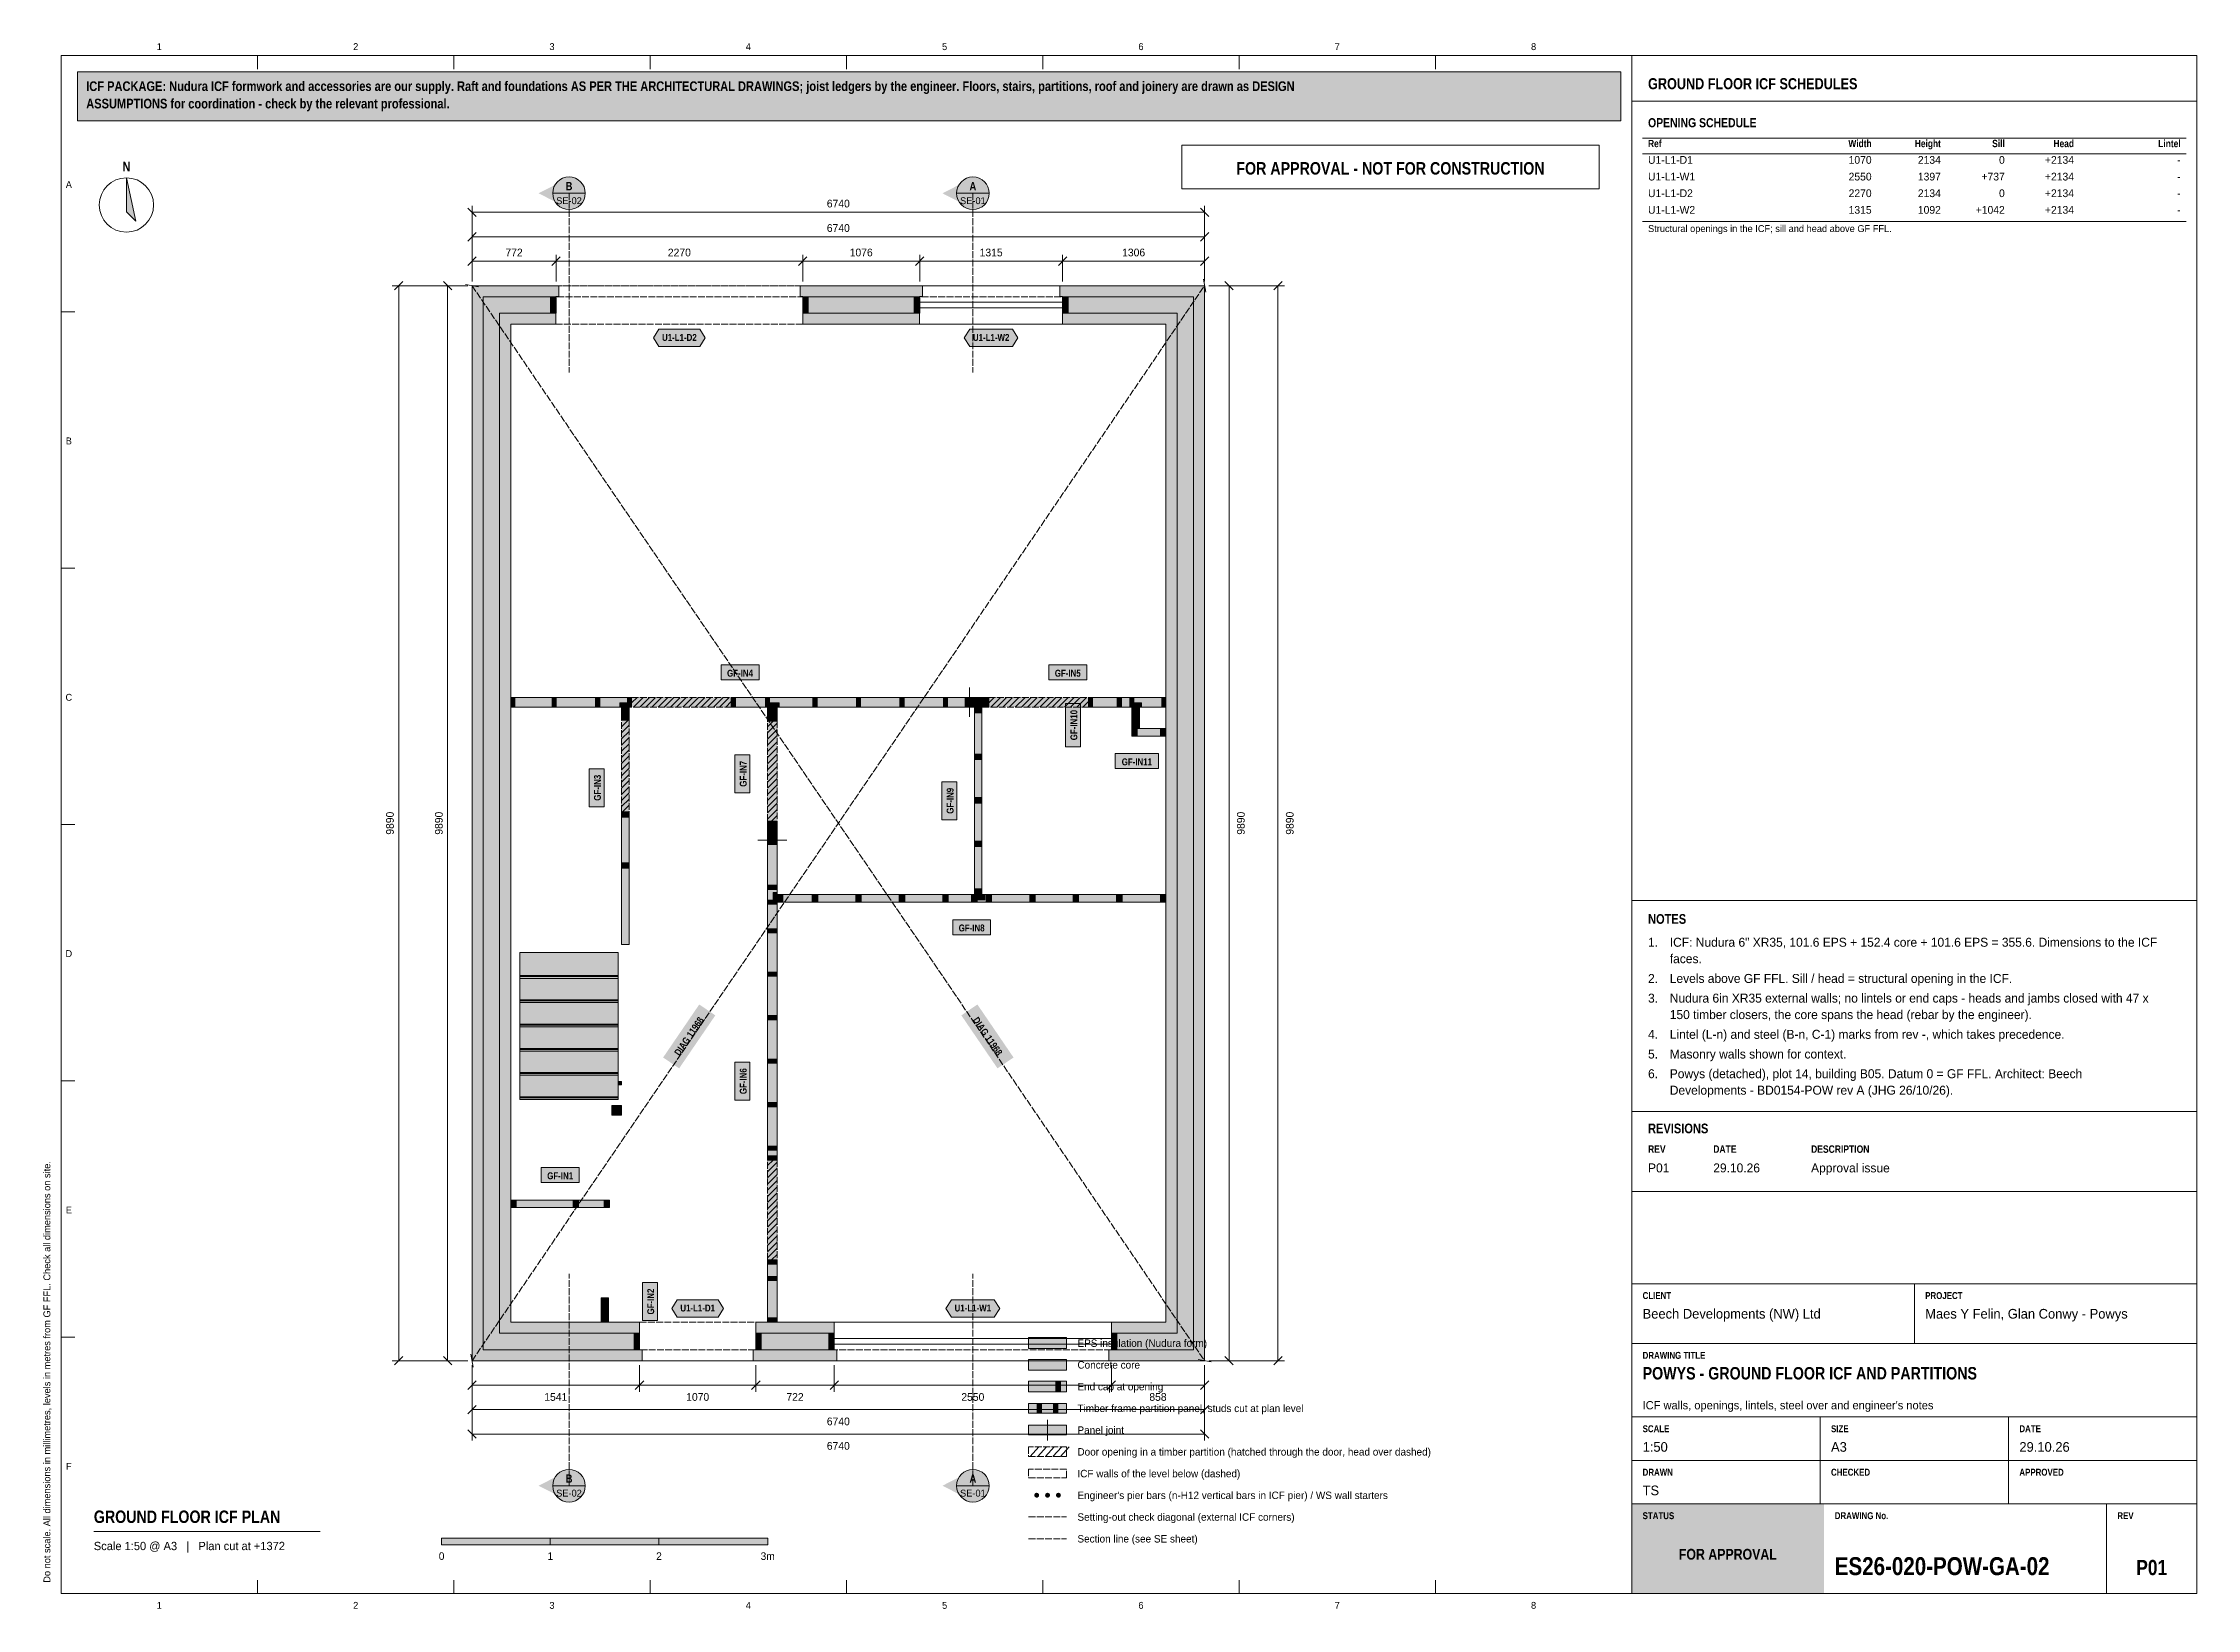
# Model space of a CAD drawing. Header units: millimetres. Extents: x 17 to 413, y 4 to 292.
import ezdxf
from ezdxf.enums import TextEntityAlignment as Align

# ---------------------------------------------------------------- set-up
doc = ezdxf.new("R2010")
doc.units = ezdxf.units.MM
doc.linetypes.add('DASHED', pattern=[1.524, 1.27, -0.254])
for name, color, linetype in [('FILL-C_9E1A1A', 7, 'Continuous'), ('FILL-C_B2B2B5', 7, 'Continuous'), ('FILL-EPS', 7, 'Continuous'), ('FILL-INK', 7, 'Continuous'), ('FILL-RED', 7, 'Continuous'), ('FILL-TEAL', 7, 'Continuous'), ('FILL-TEAL_DK', 7, 'Continuous'), ('FILL-TIMBER', 7, 'Continuous'), ('FILL-WHITE', 7, 'Continuous'), ('LINE-C_85297A', 7, 'Continuous'), ('LINE-C_85297A-DASH', 7, 'DASHED'), ('LINE-INK', 7, 'Continuous'), ('LINE-INK-DASH', 7, 'DASHED'), ('LINE-RED', 7, 'Continuous'), ('LINE-RED-DASH', 7, 'DASHED'), ('LINE-STEEL_GREY', 7, 'Continuous'), ('LINE-STEEL_GREY-DASH', 7, 'DASHED'), ('LINE-TEAL', 7, 'Continuous'), ('LINE-TEAL_DK', 7, 'Continuous'), ('LINE-TIMBER_DK', 7, 'Continuous'), ('TEXT-C_85297A', 7, 'Continuous'), ('TEXT-EPS', 7, 'Continuous'), ('TEXT-INK', 7, 'Continuous'), ('TEXT-RED', 7, 'Continuous'), ('TEXT-STEEL_GREY', 7, 'Continuous'), ('TEXT-TEAL', 7, 'Continuous'), ('TEXT-TEAL_DK', 7, 'Continuous'), ('TEXT-WHITE', 7, 'Continuous')]:
    doc.layers.add(name, color=color, linetype=linetype)
doc.styles.add('OpenSansCondensed-Bold', font='OpenSansCondensed-Bold.ttf')

msp = doc.modelspace()

# ---------------------------------------------------------------- texts
at = {"layer": 'TEXT-C_85297A', "style": 'OpenSansCondensed-Bold'}
for rotation, p in [(55.7257, (136.04, 109.19)), (-55.7257, (189.96, 109.19))]:
    msp.add_text('DIAG 11968', height=1.27, rotation=rotation, dxfattribs=at).set_placement(p, align=Align.CENTER)
at = {"layer": 'TEXT-EPS', "style": 'OpenSansCondensed-Bold'}
msp.add_text('STATUS', height=1.27, dxfattribs=at).set_placement((311, 20.7))
at = {"layer": 'TEXT-INK', "style": 'OpenSansCondensed-Bold'}
for s, height, p in [('ASSUMPTIONS for coordination - check by the relevant professional.', 1.778, (24.6, 280.27)), ('ICF PACKAGE: Nudura ICF formwork and accessories are our supply. Raft and foundations AS PER THE ARCHITECTURAL DRAWINGS; joist ledgers by the engineer. Floors, stairs, partitions, roof and joinery are drawn as DESIGN', 1.778, (24.6, 283.47)), ('OPENING SCHEDULE', 1.6764, (312, 276.8)), ('NOTES', 1.778, (312, 130.24)), ('REVISIONS', 1.778, (312, 91.7)), ('POWYS - GROUND FLOOR ICF AND PARTITIONS', 2.286, (311, 46.4)), ('GROUND FLOOR ICF PLAN', 2.286, (26, 20)), ('ES26-020-POW-GA-02', 3.302, (346.36, 10.4))]:
    msp.add_text(s, height=height, dxfattribs=at).set_placement(p)
for s, height, p in [('N', 1.78, (32, 268.7)), ('GF-IN4', 1.27, (144.91, 175.71)), ('GF-IN5', 1.27, (205.22, 175.71)), ('GF-IN11', 1.27, (217.94, 159.4)), ('GF-IN8', 1.27, (187.53, 128.84)), ('GF-IN1', 1.27, (111.81, 83.24)), ('P01', 2.794, (404.68, 10.4))]:
    msp.add_text(s, height=height, dxfattribs=at).set_placement(p, align=Align.CENTER)
at = {"layer": 'TEXT-INK'}
for s, height, p in [('U1-L1-D1', 1.422, (312, 270.08)), ('U1-L1-W1', 1.422, (312, 267.01)), ('U1-L1-D2', 1.422, (312, 263.95)), ('U1-L1-W2', 1.422, (312, 260.89)), ('1.', 1.651, (312, 126.02)), ('ICF: Nudura 6" XR35, 101.6 EPS + 152.4 core + 101.6 EPS = 355.6. Dimensions to the ICF', 1.651, (316, 126.02)), ('faces.', 1.651, (316, 122.99)), ('2.', 1.651, (312, 119.36)), ('Levels above GF FFL. Sill / head = structural opening in the ICF.', 1.651, (316, 119.36)), ('3.', 1.651, (312, 115.74)), ('Nudura 6in XR35 external walls; no lintels or end caps - heads and jambs closed with 47 x', 1.651, (316, 115.74)), ('150 timber closers, the core spans the head (rebar by the engineer).', 1.651, (316, 112.71)), ('4.', 1.651, (312, 109.08)), ('5.', 1.651, (312, 105.45)), ('Lintel (L-n) and steel (B-n, C-1) marks from rev -, which takes precedence.', 1.651, (316, 109.08)), ('Masonry walls shown for context.', 1.651, (316, 105.45)), ('6.', 1.651, (312, 101.83)), ('Powys (detached), plot 14, building B05. Datum 0 = GF FFL. Architect: Beech', 1.651, (316, 101.83)), ('Developments - BD0154-POW rev A (JHG 26/10/26).', 1.651, (316, 98.8)), ('P01', 1.651, (312, 84.5)), ('29.10.26', 1.651, (324, 84.5)), ('Approval issue', 1.651, (342, 84.5)), ('Beech Developments (NW) Ltd', 1.778, (311, 57.6)), ('Maes Y Felin, Glan Conwy - Powys', 1.778, (363, 57.6)), ('EPS insulation (Nudura form)', 1.3716, (207, 52.4)), ('Concrete core', 1.3716, (207, 48.4)), ('End cap at opening', 1.3716, (207, 44.4)), ('Timber frame partition panel, studs cut at plan level', 1.3716, (207, 40.4)), ('Panel joint', 1.3716, (207, 36.4)), ('Door opening in a timber partition (hatched through the door, head over dashed)', 1.3716, (207, 32.4)), ('1:50', 1.778, (311, 33.1)), ('A3', 1.778, (345.67, 33.1)), ('29.10.26', 1.778, (380.33, 33.1)), ('ICF walls of the level below (dashed)', 1.3716, (207, 28.4)), ("Engineer's pier bars (n-H12 vertical bars in ICF pier) / WS wall starters", 1.3716, (207, 24.4)), ('TS', 1.778, (311, 25.1)), ('Setting-out check diagonal (external ICF corners)', 1.3716, (207, 20.4)), ('Section line (see SE sheet)', 1.3716, (207, 16.4))]:
    msp.add_text(s, height=height, dxfattribs=at).set_placement(p)
for s, height, p in [('1070', 1.422, (353.14, 270.08)), ('2134', 1.422, (365.88, 270.08)), ('0', 1.42, (377.64, 270.08)), ('+2134', 1.422, (390.38, 270.08)), ('-', 1.42, (410, 270.08)), ('2550', 1.422, (353.14, 267.01)), ('1397', 1.422, (365.88, 267.01)), ('+737', 1.422, (377.64, 267.01)), ('+2134', 1.422, (390.38, 267.01)), ('-', 1.42, (410, 267.01)), ('2270', 1.422, (353.14, 263.95)), ('1315', 1.422, (353.14, 260.89)), ('2134', 1.422, (365.88, 263.95)), ('1092', 1.422, (365.88, 260.89)), ('+1042', 1.422, (377.64, 260.89)), ('0', 1.42, (377.64, 263.95)), ('+2134', 1.422, (390.38, 263.95)), ('+2134', 1.422, (390.38, 260.89)), ('-', 1.42, (410, 263.95)), ('-', 1.42, (410, 260.89))]:
    msp.add_text(s, height=height, dxfattribs=at).set_placement(p, align=Align.RIGHT)
for s, height, p in [('6740', 1.422, (163, 262.05)), ('6740', 1.422, (163, 257.55)), ('772', 1.422, (103.33, 253.05)), ('2270', 1.422, (133.75, 253.05)), ('1076', 1.422, (167.21, 253.05)), ('1315', 1.422, (191.12, 253.05)), ('1306', 1.422, (217.34, 253.05)), ('1541', 1.422, (111.01, 42.47)), ('1070', 1.422, (137.12, 42.47)), ('722', 1.422, (155.03, 42.47)), ('2550', 1.422, (187.75, 42.47)), ('858', 1.422, (221.82, 42.47)), ('6740', 1.422, (163, 37.97)), ('6740', 1.422, (163, 33.47)), ('0', 1.4, (90, 13.2)), ('1', 1.4, (110, 13.2)), ('2', 1.4, (130, 13.2)), ('3m', 1.397, (150, 13.2))]:
    msp.add_text(s, height=height, dxfattribs=at).set_placement(p, align=Align.CENTER)
at = {"layer": 'TEXT-INK', "style": 'OpenSansCondensed-Bold'}
for s, p in [('GF-IN10', (206.98, 166.8)), ('GF-IN7', (146.14, 157.84)), ('GF-IN3', (119.3, 155.27)), ('GF-IN9', (184.21, 152.87)), ('GF-IN6', (146.14, 101.28)), ('GF-IN2', (129.11, 60.74))]:
    msp.add_text(s, height=1.27, rotation=90, dxfattribs=at).set_placement(p, align=Align.CENTER)
at = {"layer": 'TEXT-INK'}
for p in [(81.2, 148.75), (90.2, 148.75), (237.78, 148.75), (246.78, 148.75)]:
    msp.add_text('9890', height=1.422, rotation=90, dxfattribs=at).set_placement(p, align=Align.CENTER)
at = {"layer": 'TEXT-RED', "style": 'OpenSansCondensed-Bold'}
for s, height, p in [('FOR APPROVAL - NOT FOR CONSTRUCTION', 2.286, (264.6, 268.1)), ('B', 1.52, (113.44, 265.2)), ('A', 1.52, (187.76, 265.2)), ('B', 1.52, (113.44, 27.4)), ('A', 1.52, (187.76, 27.4))]:
    msp.add_text(s, height=height, dxfattribs=at).set_placement(p, align=Align.CENTER)
at = {"layer": 'TEXT-RED'}
for s, p in [('SE-02', (113.44, 262.65)), ('SE-01', (187.76, 262.65)), ('SE-02', (113.44, 24.85)), ('SE-01', (187.76, 24.85))]:
    msp.add_text(s, height=1.27, dxfattribs=at).set_placement(p, align=Align.CENTER)
at = {"layer": 'TEXT-STEEL_GREY'}
for s, p in [('1', (38.06, 291)), ('2', (74.19, 291)), ('3', (110.31, 291)), ('4', (146.44, 291)), ('5', (182.56, 291)), ('6', (218.69, 291)), ('7', (254.81, 291)), ('8', (290.94, 291)), ('A', (21.4, 265.62)), ('B', (21.4, 218.45)), ('C', (21.4, 171.28)), ('D', (21.4, 124.12)), ('E', (21.4, 76.95)), ('F', (21.4, 29.78)), ('1', (38.06, 4.2)), ('2', (74.19, 4.2)), ('3', (110.31, 4.2)), ('4', (146.44, 4.2)), ('5', (182.56, 4.2)), ('6', (218.69, 4.2)), ('7', (254.81, 4.2)), ('8', (290.94, 4.2))]:
    msp.add_text(s, height=1.27, dxfattribs=at).set_placement(p, align=Align.CENTER)
at = {"layer": 'TEXT-STEEL_GREY', "style": 'OpenSansCondensed-Bold'}
for s, height, p in [('Ref', 1.346, (312, 273.14)), ('REV', 1.372, (312, 88.1)), ('DATE', 1.372, (324, 88.1)), ('DESCRIPTION', 1.3716, (342, 88.1)), ('CLIENT', 1.27, (311, 61.2)), ('PROJECT', 1.27, (363, 61.2)), ('DRAWING TITLE', 1.27, (311, 50.2)), ('SCALE', 1.27, (311, 36.7)), ('SIZE', 1.27, (345.67, 36.7)), ('DATE', 1.27, (380.33, 36.7)), ('DRAWN', 1.27, (311, 28.7)), ('CHECKED', 1.27, (345.67, 28.7)), ('APPROVED', 1.27, (380.33, 28.7)), ('DRAWING No.', 1.27, (346.36, 20.7)), ('REV', 1.27, (398.36, 20.7))]:
    msp.add_text(s, height=height, dxfattribs=at).set_placement(p)
for s, p in [('Width', (353.14, 273.14)), ('Height', (365.88, 273.14)), ('Sill', (377.64, 273.14)), ('Head', (390.38, 273.14)), ('Lintel', (410, 273.14))]:
    msp.add_text(s, height=1.346, dxfattribs=at).set_placement(p, align=Align.RIGHT)
at = {"layer": 'TEXT-STEEL_GREY'}
for s, height, p in [('Structural openings in the ICF; sill and head above GF FFL.', 1.27, (312, 257.52)), ("ICF walls, openings, lintels, steel over and engineer's notes", 1.524, (311, 40.9)), ('Scale 1:50 @ A3   |   Plan cut at +1372', 1.524, (26, 15))]:
    msp.add_text(s, height=height, dxfattribs=at).set_placement(p)
msp.add_text('Do not scale. All dimensions in millimetres, levels in metres from GF FFL. Check all dimensions on site.', height=1.27, rotation=90, dxfattribs=at).set_placement((18, 9))
at = {"layer": 'TEXT-TEAL', "style": 'OpenSansCondensed-Bold'}
msp.add_text('GROUND FLOOR ICF SCHEDULES', height=2.032, dxfattribs=at).set_placement((312, 283.8))
at = {"layer": 'TEXT-TEAL_DK', "style": 'OpenSansCondensed-Bold'}
for s, p in [('U1-L1-D2', (133.75, 237.49)), ('U1-L1-W2', (191.12, 237.49)), ('U1-L1-D1', (137.12, 58.91)), ('U1-L1-W1', (187.75, 58.91))]:
    msp.add_text(s, height=1.27, dxfattribs=at).set_placement(p, align=Align.CENTER)
at = {"layer": 'TEXT-WHITE', "style": 'OpenSansCondensed-Bold'}
msp.add_text('FOR APPROVAL', height=1.9812, dxfattribs=at).set_placement((326.68, 13.25), align=Align.CENTER)

# ---------------------------------------------------------------- hatches: boundary and pattern name
at = {"layer": 'FILL-C_9E1A1A', "true_color": 0x9e1a1a}
h = msp.add_hatch(color=24, dxfattribs=at)
h.dxf.hatch_style = 1
h.paths.add_polyline_path([(199.95, 25.1), (199.93, 25.22), (199.89, 25.32), (199.82, 25.42), (199.72, 25.49), (199.62, 25.53), (199.5, 25.55), (199.38, 25.53), (199.28, 25.49), (199.18, 25.42), (199.11, 25.32), (199.07, 25.22), (199.05, 25.1), (199.07, 24.98), (199.11, 24.88), (199.18, 24.78), (199.28, 24.71), (199.38, 24.67), (199.5, 24.65), (199.62, 24.67), (199.72, 24.71), (199.82, 24.78), (199.89, 24.88), (199.93, 24.98)])
h = msp.add_hatch(color=24, dxfattribs=at)
h.dxf.hatch_style = 1
h.paths.add_polyline_path([(201.95, 25.1), (201.93, 25.22), (201.89, 25.32), (201.82, 25.42), (201.72, 25.49), (201.62, 25.53), (201.5, 25.55), (201.38, 25.53), (201.28, 25.49), (201.18, 25.42), (201.11, 25.32), (201.07, 25.22), (201.05, 25.1), (201.07, 24.98), (201.11, 24.88), (201.18, 24.78), (201.28, 24.71), (201.38, 24.67), (201.5, 24.65), (201.62, 24.67), (201.72, 24.71), (201.82, 24.78), (201.89, 24.88), (201.93, 24.98)])
h = msp.add_hatch(color=24, dxfattribs=at)
h.dxf.hatch_style = 1
h.paths.add_polyline_path([(203.95, 25.1), (203.93, 25.22), (203.89, 25.32), (203.82, 25.42), (203.72, 25.49), (203.62, 25.53), (203.5, 25.55), (203.38, 25.53), (203.28, 25.49), (203.18, 25.42), (203.11, 25.32), (203.07, 25.22), (203.05, 25.1), (203.07, 24.98), (203.11, 24.88), (203.18, 24.78), (203.28, 24.71), (203.38, 24.67), (203.5, 24.65), (203.62, 24.67), (203.72, 24.71), (203.82, 24.78), (203.89, 24.88), (203.93, 24.98)])
at = {"layer": 'FILL-C_B2B2B5', "true_color": 0xb2b2b5}
h = msp.add_hatch(color=253, dxfattribs=at)
h.dxf.hatch_style = 1
h.paths.add_polyline_path([(111.04, 242.57), (100.68, 242.57), (100.68, 54.93), (126.42, 54.93), (126.42, 51.88), (97.63, 51.88), (97.63, 245.62), (111.04, 245.62)])
h = msp.add_hatch(color=253, dxfattribs=at)
h.dxf.hatch_style = 1
h.paths.add_polyline_path([(177.96, 242.57), (156.45, 242.57), (156.45, 245.62), (177.96, 245.62)])
h = msp.add_hatch(color=253, dxfattribs=at)
h.dxf.hatch_style = 1
h.paths.add_polyline_path([(204.27, 245.62), (228.37, 245.62), (228.37, 51.88), (213.26, 51.88), (213.26, 54.93), (225.32, 54.93), (225.32, 242.57), (204.27, 242.57)])
h = msp.add_hatch(color=253, dxfattribs=at)
h.dxf.hatch_style = 1
h.paths.add_polyline_path([(147.83, 54.93), (162.25, 54.93), (162.25, 51.88), (147.83, 51.88)])
h = msp.add_hatch(color=253, dxfattribs=at)
h.dxf.hatch_style = 1
h.paths.add_polyline_path([(198, 48.1), (205, 48.1), (205, 50.1), (198, 50.1)])
at = {"layer": 'FILL-EPS', "true_color": 0xccffff}
h = msp.add_hatch(color=7, dxfattribs=at)
h.dxf.hatch_style = 1
h.paths.add_polyline_path([(95.6, 247.65), (111.54, 247.65), (111.54, 245.64), (111.04, 245.64), (111.04, 245.62), (97.63, 245.62), (97.63, 51.88), (126.42, 51.88), (126.42, 51.86), (126.92, 51.86), (126.92, 49.85), (95.6, 49.85)])
h = msp.add_hatch(color=7, dxfattribs=at)
h.dxf.hatch_style = 1
h.paths.add_polyline_path([(178.46, 245.64), (177.96, 245.64), (177.96, 245.62), (156.45, 245.62), (156.45, 245.64), (155.95, 245.64), (155.95, 247.65), (178.46, 247.65)])
h = msp.add_hatch(color=7, dxfattribs=at)
h.dxf.hatch_style = 1
h.paths.add_polyline_path([(204.27, 245.64), (203.77, 245.64), (203.77, 247.65), (230.4, 247.65), (230.4, 49.85), (212.76, 49.85), (212.76, 51.86), (213.26, 51.86), (213.26, 51.88), (228.37, 51.88), (228.37, 245.62), (204.27, 245.62)])
h = msp.add_hatch(color=7, dxfattribs=at)
h.dxf.hatch_style = 1
h.paths.add_polyline_path([(111.04, 240.54), (102.71, 240.54), (102.71, 56.96), (126.42, 56.96), (126.42, 54.93), (100.68, 54.93), (100.68, 242.57), (111.04, 242.57)])
h = msp.add_hatch(color=7, dxfattribs=at)
h.dxf.hatch_style = 1
h.paths.add_polyline_path([(177.96, 240.54), (156.45, 240.54), (156.45, 242.57), (177.96, 242.57)])
h = msp.add_hatch(color=7, dxfattribs=at)
h.dxf.hatch_style = 1
h.paths.add_polyline_path([(223.29, 240.54), (204.27, 240.54), (204.27, 242.57), (225.32, 242.57), (225.32, 54.93), (213.26, 54.93), (213.26, 56.96), (223.29, 56.96)])
h = msp.add_hatch(color=7, dxfattribs=at)
h.dxf.hatch_style = 1
h.paths.add_polyline_path([(147.83, 56.96), (162.25, 56.96), (162.25, 54.93), (147.83, 54.93)])
h = msp.add_hatch(color=7, dxfattribs=at)
h.dxf.hatch_style = 1
h.paths.add_polyline_path([(162.75, 51.86), (162.75, 49.85), (147.33, 49.85), (147.33, 51.86), (147.83, 51.86), (147.83, 51.88), (162.25, 51.88), (162.25, 51.86)])
h = msp.add_hatch(color=7, dxfattribs=at)
h.dxf.hatch_style = 1
h.paths.add_polyline_path([(198, 52.1), (205, 52.1), (205, 54.1), (198, 54.1)])
h = msp.add_hatch(color=7, dxfattribs=at)
h.dxf.hatch_style = 1
h.paths.add_polyline_path([(198, 44.1), (205, 44.1), (205, 46.1), (198, 46.1)])
at = {"layer": 'FILL-INK', "true_color": 0x14141a}
h = msp.add_hatch(color=250, dxfattribs=at)
h.dxf.hatch_style = 1
h.paths.add_polyline_path([(32, 267.5), (33.75, 259.5), (32, 261.25)])
h = msp.add_hatch(color=250, dxfattribs=at)
h.dxf.hatch_style = 1
h.paths.add_polyline_path([(90, 16), (110, 16), (110, 17.2), (90, 17.2)])
h = msp.add_hatch(color=250, dxfattribs=at)
h.dxf.hatch_style = 1
h.paths.add_polyline_path([(130, 16), (150, 16), (150, 17.2), (130, 17.2)])
at = {"layer": 'FILL-RED', "true_color": 0xb81a1f}
h = msp.add_hatch(color=242, dxfattribs=at)
h.dxf.hatch_style = 1
h.paths.add_polyline_path([(107.84, 264.65), (113.44, 261.8), (113.44, 267.5)])
h = msp.add_hatch(color=242, dxfattribs=at)
h.dxf.hatch_style = 1
h.paths.add_polyline_path([(182.16, 264.65), (187.76, 261.8), (187.76, 267.5)])
h = msp.add_hatch(color=242, dxfattribs=at)
h.dxf.hatch_style = 1
h.paths.add_polyline_path([(107.84, 26.85), (113.44, 24), (113.44, 29.7)])
h = msp.add_hatch(color=242, dxfattribs=at)
h.dxf.hatch_style = 1
h.paths.add_polyline_path([(182.16, 26.85), (187.76, 24), (187.76, 29.7)])
at = {"layer": 'FILL-TEAL', "true_color": 0x009e85}
h = msp.add_hatch(color=124, dxfattribs=at)
h.dxf.hatch_style = 1
h.paths.add_polyline_path([(309.01, 7), (344.37, 7), (344.37, 23.5), (309.01, 23.5)])
at = {"layer": 'FILL-TEAL_DK', "true_color": 0x006b5c}
h = msp.add_hatch(color=126, dxfattribs=at)
h.dxf.hatch_style = 1
h.paths.add_polyline_path([(110.05, 245.61), (111.05, 245.61), (111.05, 242.57), (110.05, 242.57)])
h = msp.add_hatch(color=126, dxfattribs=at)
h.dxf.hatch_style = 1
h.paths.add_polyline_path([(156.45, 245.61), (157.45, 245.61), (157.45, 242.57), (156.45, 242.57)])
h = msp.add_hatch(color=126, dxfattribs=at)
h.dxf.hatch_style = 1
h.paths.add_polyline_path([(176.97, 245.61), (177.97, 245.61), (177.97, 242.57), (176.97, 242.57)])
h = msp.add_hatch(color=126, dxfattribs=at)
h.dxf.hatch_style = 1
h.paths.add_polyline_path([(204.27, 242.57), (204.27, 245.61), (205.27, 245.61), (205.27, 242.57), (204.27, 242.57)])
h = msp.add_hatch(color=126, dxfattribs=at)
h.dxf.hatch_style = 1
h.paths.add_polyline_path([(125.42, 51.89), (125.42, 54.93), (126.42, 54.93), (126.42, 51.89), (125.42, 51.89)])
h = msp.add_hatch(color=126, dxfattribs=at)
h.dxf.hatch_style = 1
h.paths.add_polyline_path([(147.82, 54.93), (148.82, 54.93), (148.82, 51.89), (147.82, 51.89)])
h = msp.add_hatch(color=126, dxfattribs=at)
h.dxf.hatch_style = 1
h.paths.add_polyline_path([(161.25, 54.93), (162.25, 54.93), (162.25, 51.89), (161.25, 51.89)])
h = msp.add_hatch(color=126, dxfattribs=at)
h.dxf.hatch_style = 1
h.paths.add_polyline_path([(213.25, 54.93), (214.25, 54.93), (214.25, 51.89), (213.25, 51.89)])
h = msp.add_hatch(color=126, dxfattribs=at)
h.dxf.hatch_style = 1
h.paths.add_polyline_path([(203, 44.1), (203.9, 44.1), (203.9, 46.1), (203, 46.1)])
at = {"layer": 'FILL-TIMBER', "true_color": 0xeddbb8}
h = msp.add_hatch(color=254, dxfattribs=at)
h.dxf.hatch_style = 1
h.paths.add_polyline_path([(103.48, 170.11), (103.18, 170.11), (102.72, 170.11), (102.72, 171.19), (102.72, 171.89), (103.02, 171.89), (103.48, 171.89), (103.48, 170.81)])
h = msp.add_hatch(color=254, dxfattribs=at)
h.dxf.hatch_style = 1
h.paths.add_polyline_path([(111.09, 170.11), (110.79, 170.11), (110.33, 170.11), (110.33, 171.19), (110.33, 171.89), (110.63, 171.89), (111.09, 171.89), (111.09, 170.81)])
h = msp.add_hatch(color=254, dxfattribs=at)
h.dxf.hatch_style = 1
h.paths.add_polyline_path([(119.09, 170.11), (118.79, 170.11), (118.33, 170.11), (118.33, 171.19), (118.33, 171.89), (118.63, 171.89), (119.09, 171.89), (119.09, 170.81)])
h = msp.add_hatch(color=254, dxfattribs=at)
h.dxf.hatch_style = 1
h.paths.add_polyline_path([(124.19, 170.11), (123.64, 170.11), (122.79, 170.11), (122.79, 170.57), (122.79, 170.87), (123.34, 170.87), (124.19, 170.87), (124.19, 170.41)])
h = msp.add_hatch(color=254, dxfattribs=at)
h.dxf.hatch_style = 1
h.paths.add_polyline_path([(124.95, 170.11), (124.65, 170.11), (124.19, 170.11), (124.19, 171.19), (124.19, 171.89), (124.49, 171.89), (124.95, 171.89), (124.95, 170.81)])
h = msp.add_hatch(color=254, dxfattribs=at)
h.dxf.hatch_style = 1
h.paths.add_polyline_path([(144.07, 170.11), (143.77, 170.11), (143.31, 170.11), (143.31, 171.19), (143.31, 171.89), (143.61, 171.89), (144.07, 171.89), (144.07, 170.81)])
h = msp.add_hatch(color=254, dxfattribs=at)
h.dxf.hatch_style = 1
h.paths.add_polyline_path([(150.34, 170.11), (150.04, 170.11), (149.58, 170.11), (149.58, 171.19), (149.58, 171.89), (149.88, 171.89), (150.34, 171.89), (150.34, 170.81)])
h = msp.add_hatch(color=254, dxfattribs=at)
h.dxf.hatch_style = 1
h.paths.add_polyline_path([(152.12, 170.11), (151.42, 170.11), (150.34, 170.11), (150.34, 170.57), (150.34, 170.87), (151.04, 170.87), (152.12, 170.87), (152.12, 170.41)])
h = msp.add_hatch(color=254, dxfattribs=at)
h.dxf.hatch_style = 1
h.paths.add_polyline_path([(159.09, 170.11), (158.79, 170.11), (158.33, 170.11), (158.33, 171.19), (158.33, 171.89), (158.63, 171.89), (159.09, 171.89), (159.09, 170.81)])
h = msp.add_hatch(color=254, dxfattribs=at)
h.dxf.hatch_style = 1
h.paths.add_polyline_path([(167.09, 170.11), (166.79, 170.11), (166.33, 170.11), (166.33, 171.19), (166.33, 171.89), (166.63, 171.89), (167.09, 171.89), (167.09, 170.81)])
h = msp.add_hatch(color=254, dxfattribs=at)
h.dxf.hatch_style = 1
h.paths.add_polyline_path([(175.09, 170.11), (174.79, 170.11), (174.33, 170.11), (174.33, 171.19), (174.33, 171.89), (174.63, 171.89), (175.09, 171.89), (175.09, 170.81)])
h = msp.add_hatch(color=254, dxfattribs=at)
h.dxf.hatch_style = 1
h.paths.add_polyline_path([(183.09, 170.11), (182.79, 170.11), (182.33, 170.11), (182.33, 171.19), (182.33, 171.89), (182.63, 171.89), (183.09, 171.89), (183.09, 170.81)])
h = msp.add_hatch(color=254, dxfattribs=at)
h.dxf.hatch_style = 1
h.paths.add_polyline_path([(187.11, 170.11), (186.81, 170.11), (186.35, 170.11), (186.35, 171.19), (186.35, 171.89), (186.65, 171.89), (187.11, 171.89), (187.11, 170.81)])
h = msp.add_hatch(color=254, dxfattribs=at)
h.dxf.hatch_style = 1
h.paths.add_polyline_path([(187.91, 170.11), (187.61, 170.11), (187.15, 170.11), (187.15, 171.19), (187.15, 171.89), (187.45, 171.89), (187.91, 171.89), (187.91, 170.81)])
h = msp.add_hatch(color=254, dxfattribs=at)
h.dxf.hatch_style = 1
h.paths.add_polyline_path([(188.41, 170.11), (188.11, 170.11), (187.65, 170.11), (187.65, 171.19), (187.65, 171.89), (187.95, 171.89), (188.41, 171.89), (188.41, 170.81)])
h = msp.add_hatch(color=254, dxfattribs=at)
h.dxf.hatch_style = 1
h.paths.add_polyline_path([(189.81, 170.11), (189.26, 170.11), (188.41, 170.11), (188.41, 170.57), (188.41, 170.87), (188.96, 170.87), (189.81, 170.87), (189.81, 170.41)])
h = msp.add_hatch(color=254, dxfattribs=at)
h.dxf.hatch_style = 1
h.paths.add_polyline_path([(190.67, 170.11), (190.37, 170.11), (189.91, 170.11), (189.91, 171.19), (189.91, 171.89), (190.21, 171.89), (190.67, 171.89), (190.67, 170.81)])
h = msp.add_hatch(color=254, dxfattribs=at)
h.dxf.hatch_style = 1
h.paths.add_polyline_path([(209.79, 170.11), (209.49, 170.11), (209.03, 170.11), (209.03, 171.19), (209.03, 171.89), (209.33, 171.89), (209.79, 171.89), (209.79, 170.81)])
h = msp.add_hatch(color=254, dxfattribs=at)
h.dxf.hatch_style = 1
h.paths.add_polyline_path([(215.09, 170.11), (214.79, 170.11), (214.33, 170.11), (214.33, 171.19), (214.33, 171.89), (214.63, 171.89), (215.09, 171.89), (215.09, 170.81)])
h = msp.add_hatch(color=254, dxfattribs=at)
h.dxf.hatch_style = 1
h.paths.add_polyline_path([(217.38, 170.11), (217.08, 170.11), (216.62, 170.11), (216.62, 171.19), (216.62, 171.89), (216.92, 171.89), (217.38, 171.89), (217.38, 170.81)])
h = msp.add_hatch(color=254, dxfattribs=at)
h.dxf.hatch_style = 1
h.paths.add_polyline_path([(218.78, 170.11), (218.23, 170.11), (217.38, 170.11), (217.38, 170.57), (217.38, 170.87), (217.93, 170.87), (218.78, 170.87), (218.78, 170.41)])
h = msp.add_hatch(color=254, dxfattribs=at)
h.dxf.hatch_style = 1
h.paths.add_polyline_path([(223.28, 170.11), (222.98, 170.11), (222.52, 170.11), (222.52, 171.19), (222.52, 171.89), (222.82, 171.89), (223.28, 171.89), (223.28, 170.81)])
h = msp.add_hatch(color=254, dxfattribs=at)
h.dxf.hatch_style = 1
h.paths.add_polyline_path([(124.52, 169.67), (124.52, 169.07), (123.69, 169.07), (123.12, 169.07), (123.12, 169.47), (123.12, 170.07), (123.95, 170.07), (124.52, 170.07)])
h = msp.add_hatch(color=254, dxfattribs=at)
h.dxf.hatch_style = 1
h.paths.add_polyline_path([(124.52, 168.32), (124.52, 167.72), (123.69, 167.72), (123.12, 167.72), (123.12, 168.12), (123.12, 168.72), (123.95, 168.72), (124.52, 168.72)])
h = msp.add_hatch(color=254, dxfattribs=at)
h.dxf.hatch_style = 1
h.paths.add_polyline_path([(151.74, 170.07), (151.74, 169.77), (151.74, 169.31), (150.66, 169.31), (149.96, 169.31), (149.96, 169.61), (149.96, 170.07), (151.04, 170.07)])
h = msp.add_hatch(color=254, dxfattribs=at)
h.dxf.hatch_style = 1
h.paths.add_polyline_path([(151.74, 168.26), (151.74, 167.96), (151.74, 167.5), (150.66, 167.5), (149.96, 167.5), (149.96, 167.8), (149.96, 168.26), (151.04, 168.26)])
h = msp.add_hatch(color=254, dxfattribs=at)
h.dxf.hatch_style = 1
h.paths.add_polyline_path([(189.43, 170.07), (189.43, 169.67), (189.43, 169.07), (188.6, 169.07), (188.03, 169.07), (188.03, 169.47), (188.03, 170.07), (188.86, 170.07)])
h = msp.add_hatch(color=254, dxfattribs=at)
h.dxf.hatch_style = 1
h.paths.add_polyline_path([(218.4, 170.07), (218.4, 169.67), (218.4, 169.07), (217.57, 169.07), (217, 169.07), (217, 169.47), (217, 170.07), (217.83, 170.07)])
h = msp.add_hatch(color=254, dxfattribs=at)
h.dxf.hatch_style = 1
h.paths.add_polyline_path([(218.4, 167.22), (218.4, 166.82), (218.4, 166.22), (217.57, 166.22), (217, 166.22), (217, 166.62), (217, 167.22), (217.83, 167.22)])
h = msp.add_hatch(color=254, dxfattribs=at)
h.dxf.hatch_style = 1
h.paths.add_polyline_path([(218, 164.78), (217.6, 164.78), (217, 164.78), (217, 165.61), (217, 166.18), (217.4, 166.18), (218, 166.18), (218, 165.35)])
h = msp.add_hatch(color=254, dxfattribs=at)
h.dxf.hatch_style = 1
h.paths.add_polyline_path([(223.28, 164.78), (222.88, 164.78), (222.28, 164.78), (222.28, 165.61), (222.28, 166.18), (222.68, 166.18), (223.28, 166.18), (223.28, 165.35)])
h = msp.add_hatch(color=254, dxfattribs=at)
h.dxf.hatch_style = 1
h.paths.add_polyline_path([(189.43, 161.46), (189.43, 161.06), (189.43, 160.46), (188.6, 160.46), (188.03, 160.46), (188.03, 160.87), (188.03, 161.46), (188.86, 161.46)])
h = msp.add_hatch(color=254, dxfattribs=at)
h.dxf.hatch_style = 1
h.paths.add_polyline_path([(124.52, 150.48), (124.52, 149.86), (123.63, 149.86), (123.12, 149.86), (123.12, 150.22), (123.12, 150.86), (123.99, 150.86), (124.52, 150.86)])
h = msp.add_hatch(color=254, dxfattribs=at)
h.dxf.hatch_style = 1
h.paths.add_polyline_path([(189.43, 153.46), (189.43, 153.06), (189.43, 152.46), (188.6, 152.46), (188.03, 152.46), (188.03, 152.87), (188.03, 153.46), (188.86, 153.46)])
h = msp.add_hatch(color=254, dxfattribs=at)
h.dxf.hatch_style = 1
h.paths.add_polyline_path([(151.74, 149.14), (151.74, 148.84), (151.74, 148.38), (150.66, 148.38), (149.96, 148.38), (149.96, 148.68), (149.96, 149.14), (151.04, 149.14)])
h = msp.add_hatch(color=254, dxfattribs=at)
h.dxf.hatch_style = 1
h.paths.add_polyline_path([(151.74, 146.38), (151.74, 146.08), (151.74, 145.62), (150.66, 145.62), (149.96, 145.62), (149.96, 145.92), (149.96, 146.38), (151.04, 146.38)])
h = msp.add_hatch(color=254, dxfattribs=at)
h.dxf.hatch_style = 1
h.paths.add_polyline_path([(151.74, 145.58), (151.74, 145.28), (151.74, 144.82), (150.66, 144.82), (149.96, 144.82), (149.96, 145.12), (149.96, 145.58), (151.04, 145.58)])
h = msp.add_hatch(color=254, dxfattribs=at)
h.dxf.hatch_style = 1
h.paths.add_polyline_path([(189.43, 145.46), (189.43, 145.06), (189.43, 144.46), (188.6, 144.46), (188.03, 144.46), (188.03, 144.87), (188.03, 145.46), (188.86, 145.46)])
h = msp.add_hatch(color=254, dxfattribs=at)
h.dxf.hatch_style = 1
h.paths.add_polyline_path([(124.52, 141.24), (124.52, 140.46), (123.4, 140.46), (123.12, 140.46), (123.12, 140.67), (123.12, 141.46), (124.21, 141.46), (124.52, 141.46)])
h = msp.add_hatch(color=254, dxfattribs=at)
h.dxf.hatch_style = 1
h.paths.add_polyline_path([(151.74, 137.34), (151.74, 137.04), (151.74, 136.58), (150.66, 136.58), (149.96, 136.58), (149.96, 136.88), (149.96, 137.34), (151.04, 137.34)])
h = msp.add_hatch(color=254, dxfattribs=at)
h.dxf.hatch_style = 1
h.paths.add_polyline_path([(151.74, 136), (151.74, 135.45), (151.74, 134.6), (151.28, 134.6), (150.98, 134.6), (150.98, 135.15), (150.98, 136), (151.44, 136)])
h = msp.add_hatch(color=254, dxfattribs=at)
h.dxf.hatch_style = 1
h.paths.add_polyline_path([(152.78, 134.22), (152.38, 134.22), (151.78, 134.22), (151.78, 135.05), (151.78, 135.62), (152.18, 135.62), (152.78, 135.62), (152.78, 134.79)])
h = msp.add_hatch(color=254, dxfattribs=at)
h.dxf.hatch_style = 1
h.paths.add_polyline_path([(159.21, 134.22), (158.81, 134.22), (158.21, 134.22), (158.21, 135.05), (158.21, 135.62), (158.62, 135.62), (159.21, 135.62), (159.21, 134.79)])
h = msp.add_hatch(color=254, dxfattribs=at)
h.dxf.hatch_style = 1
h.paths.add_polyline_path([(167.21, 134.22), (166.81, 134.22), (166.21, 134.22), (166.21, 135.05), (166.21, 135.62), (166.62, 135.62), (167.21, 135.62), (167.21, 134.79)])
h = msp.add_hatch(color=254, dxfattribs=at)
h.dxf.hatch_style = 1
h.paths.add_polyline_path([(175.21, 134.22), (174.81, 134.22), (174.21, 134.22), (174.21, 135.05), (174.21, 135.62), (174.62, 135.62), (175.21, 135.62), (175.21, 134.79)])
h = msp.add_hatch(color=254, dxfattribs=at)
h.dxf.hatch_style = 1
h.paths.add_polyline_path([(183.21, 134.22), (182.81, 134.22), (182.21, 134.22), (182.21, 135.05), (182.21, 135.62), (182.62, 135.62), (183.21, 135.62), (183.21, 134.79)])
h = msp.add_hatch(color=254, dxfattribs=at)
h.dxf.hatch_style = 1
h.paths.add_polyline_path([(188.53, 134.22), (188.13, 134.22), (187.53, 134.22), (187.53, 135.05), (187.53, 135.62), (187.93, 135.62), (188.53, 135.62), (188.53, 134.79)])
h = msp.add_hatch(color=254, dxfattribs=at)
h.dxf.hatch_style = 1
h.paths.add_polyline_path([(189.43, 136.66), (189.43, 136.26), (189.43, 135.66), (188.6, 135.66), (188.03, 135.66), (188.03, 136.06), (188.03, 136.66), (188.86, 136.66)])
h = msp.add_hatch(color=254, dxfattribs=at)
h.dxf.hatch_style = 1
h.paths.add_polyline_path([(189.93, 134.62), (189.36, 134.62), (188.53, 134.62), (188.53, 135.22), (188.53, 135.62), (189.1, 135.62), (189.93, 135.62), (189.93, 135.02)])
h = msp.add_hatch(color=254, dxfattribs=at)
h.dxf.hatch_style = 1
h.paths.add_polyline_path([(191.21, 134.22), (190.81, 134.22), (190.21, 134.22), (190.21, 135.05), (190.21, 135.62), (190.62, 135.62), (191.21, 135.62), (191.21, 134.79)])
h = msp.add_hatch(color=254, dxfattribs=at)
h.dxf.hatch_style = 1
h.paths.add_polyline_path([(199.21, 134.22), (198.81, 134.22), (198.21, 134.22), (198.21, 135.05), (198.21, 135.62), (198.62, 135.62), (199.21, 135.62), (199.21, 134.79)])
h = msp.add_hatch(color=254, dxfattribs=at)
h.dxf.hatch_style = 1
h.paths.add_polyline_path([(207.21, 134.22), (206.81, 134.22), (206.21, 134.22), (206.21, 135.05), (206.21, 135.62), (206.62, 135.62), (207.21, 135.62), (207.21, 134.79)])
h = msp.add_hatch(color=254, dxfattribs=at)
h.dxf.hatch_style = 1
h.paths.add_polyline_path([(215.21, 134.22), (214.81, 134.22), (214.21, 134.22), (214.21, 135.05), (214.21, 135.62), (214.62, 135.62), (215.21, 135.62), (215.21, 134.79)])
h = msp.add_hatch(color=254, dxfattribs=at)
h.dxf.hatch_style = 1
h.paths.add_polyline_path([(223.28, 134.22), (222.88, 134.22), (222.28, 134.22), (222.28, 135.05), (222.28, 135.62), (222.68, 135.62), (223.28, 135.62), (223.28, 134.79)])
h = msp.add_hatch(color=254, dxfattribs=at)
h.dxf.hatch_style = 1
h.paths.add_polyline_path([(151.74, 134.6), (151.74, 134.3), (151.74, 133.84), (150.66, 133.84), (149.96, 133.84), (149.96, 134.14), (149.96, 134.6), (151.04, 134.6)])
h = msp.add_hatch(color=254, dxfattribs=at)
h.dxf.hatch_style = 1
h.paths.add_polyline_path([(151.74, 129.34), (151.74, 129.04), (151.74, 128.58), (150.66, 128.58), (149.96, 128.58), (149.96, 128.88), (149.96, 129.34), (151.04, 129.34)])
h = msp.add_hatch(color=254, dxfattribs=at)
h.dxf.hatch_style = 1
h.paths.add_polyline_path([(151.74, 121.34), (151.74, 121.04), (151.74, 120.58), (150.66, 120.58), (149.96, 120.58), (149.96, 120.88), (149.96, 121.34), (151.04, 121.34)])
h = msp.add_hatch(color=254, dxfattribs=at)
h.dxf.hatch_style = 1
h.paths.add_polyline_path([(151.74, 113.34), (151.74, 113.04), (151.74, 112.58), (150.66, 112.58), (149.96, 112.58), (149.96, 112.88), (149.96, 113.34), (151.04, 113.34)])
h = msp.add_hatch(color=254, dxfattribs=at)
h.dxf.hatch_style = 1
h.paths.add_polyline_path([(151.74, 105.34), (151.74, 105.04), (151.74, 104.58), (150.66, 104.58), (149.96, 104.58), (149.96, 104.88), (149.96, 105.34), (151.04, 105.34)])
h = msp.add_hatch(color=254, dxfattribs=at)
h.dxf.hatch_style = 1
h.paths.add_polyline_path([(151.74, 97.34), (151.74, 97.04), (151.74, 96.58), (150.66, 96.58), (149.96, 96.58), (149.96, 96.88), (149.96, 97.34), (151.04, 97.34)])
h = msp.add_hatch(color=254, dxfattribs=at)
h.dxf.hatch_style = 1
h.paths.add_polyline_path([(151.74, 89.34), (151.74, 89.04), (151.74, 88.58), (150.66, 88.58), (149.96, 88.58), (149.96, 88.88), (149.96, 89.34), (151.04, 89.34)])
h = msp.add_hatch(color=254, dxfattribs=at)
h.dxf.hatch_style = 1
h.paths.add_polyline_path([(151.74, 87.52), (151.74, 87.22), (151.74, 86.76), (150.66, 86.76), (149.96, 86.76), (149.96, 87.06), (149.96, 87.52), (151.04, 87.52)])
h = msp.add_hatch(color=254, dxfattribs=at)
h.dxf.hatch_style = 1
h.paths.add_polyline_path([(103.72, 78.02), (103.32, 78.02), (102.72, 78.02), (102.72, 78.85), (102.72, 79.42), (103.12, 79.42), (103.72, 79.42), (103.72, 78.59)])
h = msp.add_hatch(color=254, dxfattribs=at)
h.dxf.hatch_style = 1
h.paths.add_polyline_path([(115.21, 78.02), (114.81, 78.02), (114.21, 78.02), (114.21, 78.85), (114.21, 79.42), (114.62, 79.42), (115.21, 79.42), (115.21, 78.59)])
h = msp.add_hatch(color=254, dxfattribs=at)
h.dxf.hatch_style = 1
h.paths.add_polyline_path([(120.91, 78.02), (120.51, 78.02), (119.91, 78.02), (119.91, 78.85), (119.91, 79.42), (120.31, 79.42), (120.91, 79.42), (120.91, 78.59)])
h = msp.add_hatch(color=254, dxfattribs=at)
h.dxf.hatch_style = 1
h.paths.add_polyline_path([(151.74, 68.4), (151.74, 68.1), (151.74, 67.64), (150.66, 67.64), (149.96, 67.64), (149.96, 67.94), (149.96, 68.4), (151.04, 68.4)])
h = msp.add_hatch(color=254, dxfattribs=at)
h.dxf.hatch_style = 1
h.paths.add_polyline_path([(151.74, 65.34), (151.74, 65.04), (151.74, 64.58), (150.66, 64.58), (149.96, 64.58), (149.96, 64.88), (149.96, 65.34), (151.04, 65.34)])
h = msp.add_hatch(color=254, dxfattribs=at)
h.dxf.hatch_style = 1
h.paths.add_polyline_path([(120.73, 61.41), (120.73, 61.01), (120.73, 60.41), (119.9, 60.41), (119.33, 60.41), (119.33, 60.81), (119.33, 61.41), (120.16, 61.41)])
h = msp.add_hatch(color=254, dxfattribs=at)
h.dxf.hatch_style = 1
h.paths.add_polyline_path([(120.73, 57.97), (120.73, 57.57), (120.73, 56.97), (119.9, 56.97), (119.33, 56.97), (119.33, 57.37), (119.33, 57.97), (120.16, 57.97)])
h = msp.add_hatch(color=254, dxfattribs=at)
h.dxf.hatch_style = 1
h.paths.add_polyline_path([(151.74, 57.73), (151.74, 57.43), (151.74, 56.97), (150.66, 56.97), (149.96, 56.97), (149.96, 57.27), (149.96, 57.73), (151.04, 57.73)])
h = msp.add_hatch(color=254, dxfattribs=at)
h.dxf.hatch_style = 1
h.paths.add_polyline_path([(199.6, 40.2), (200.4, 40.2), (200.4, 42), (199.6, 42)])
h = msp.add_hatch(color=254, dxfattribs=at)
h.dxf.hatch_style = 1
h.paths.add_polyline_path([(202.6, 40.2), (203.4, 40.2), (203.4, 42), (202.6, 42)])
at = {"layer": 'FILL-WHITE', "true_color": 0xfff5f0}
h = msp.add_hatch(color=7, dxfattribs=at)
h.dxf.hatch_style = 1
h.paths.add_polyline_path([(23, 278), (307, 278), (307, 287), (23, 287)])
at = {"layer": 'FILL-WHITE', "true_color": 0xffffff}
h = msp.add_hatch(color=7, dxfattribs=at)
h.dxf.hatch_style = 1
h.paths.add_polyline_path([(116.44, 264.65), (116.34, 265.43), (116.04, 266.15), (115.56, 266.77), (114.94, 267.25), (114.22, 267.55), (113.44, 267.65), (112.66, 267.55), (111.94, 267.25), (111.32, 266.77), (110.84, 266.15), (110.54, 265.43), (110.44, 264.65), (110.54, 263.87), (110.84, 263.15), (111.32, 262.53), (111.94, 262.05), (112.66, 261.75), (113.44, 261.65), (114.22, 261.75), (114.94, 262.05), (115.56, 262.53), (116.04, 263.15), (116.34, 263.87)])
h = msp.add_hatch(color=7, dxfattribs=at)
h.dxf.hatch_style = 1
h.paths.add_polyline_path([(190.76, 264.65), (190.66, 265.43), (190.36, 266.15), (189.88, 266.77), (189.26, 267.25), (188.54, 267.55), (187.76, 267.65), (186.98, 267.55), (186.26, 267.25), (185.64, 266.77), (185.16, 266.15), (184.86, 265.43), (184.76, 264.65), (184.86, 263.87), (185.16, 263.15), (185.64, 262.53), (186.26, 262.05), (186.98, 261.75), (187.76, 261.65), (188.54, 261.75), (189.26, 262.05), (189.88, 262.53), (190.36, 263.15), (190.66, 263.87)])
h = msp.add_hatch(color=7, dxfattribs=at)
h.dxf.hatch_style = 1
h.paths.add_polyline_path([(128.99, 238.04), (129.99, 239.64), (137.51, 239.64), (138.51, 238.04), (137.51, 236.44), (129.99, 236.44)])
h = msp.add_hatch(color=7, dxfattribs=at)
h.dxf.hatch_style = 1
h.paths.add_polyline_path([(186.18, 238.04), (187.18, 239.64), (195.06, 239.64), (196.06, 238.04), (195.06, 236.44), (187.18, 236.44)])
h = msp.add_hatch(color=7, dxfattribs=at)
h.dxf.hatch_style = 1
h.paths.add_polyline_path([(141.42, 175.11), (148.41, 175.11), (148.41, 177.87), (141.42, 177.87)])
h = msp.add_hatch(color=7, dxfattribs=at)
h.dxf.hatch_style = 1
h.paths.add_polyline_path([(201.72, 175.11), (208.71, 175.11), (208.71, 177.87), (201.72, 177.87)])
at = {"layer": 'FILL-WHITE', "true_color": 0xfaf5e8}
h = msp.add_hatch(color=7, dxfattribs=at)
h.dxf.hatch_style = 1
h.paths.add_polyline_path([(119.09, 170.11), (118.79, 170.11), (118.33, 170.11), (111.09, 170.11), (110.79, 170.11), (110.33, 170.11), (103.48, 170.11), (103.18, 170.11), (102.72, 170.11), (102.72, 171.19), (102.72, 171.89), (103.02, 171.89), (103.48, 171.89), (110.33, 171.89), (110.63, 171.89), (111.09, 171.89), (118.33, 171.89), (118.63, 171.89), (119.09, 171.89), (124.19, 171.89), (124.49, 171.89), (124.95, 171.89), (124.95, 170.81), (124.95, 170.11), (124.65, 170.11), (124.19, 170.11), (123.64, 170.11), (122.79, 170.11)])
at = {"layer": 'FILL-WHITE', "true_color": 0xffffff}
h = msp.add_hatch(color=7, dxfattribs=at)
h.dxf.hatch_style = 1
h.paths.add_polyline_path([(124.95, 170.11), (124.95, 171.89), (143.31, 171.89), (143.31, 170.11)])
at = {"layer": 'FILL-WHITE', "true_color": 0xfaf5e8}
h = msp.add_hatch(color=7, dxfattribs=at)
h.dxf.hatch_style = 1
h.paths.add_polyline_path([(143.31, 171.89), (143.61, 171.89), (144.07, 171.89), (149.58, 171.89), (149.88, 171.89), (150.34, 171.89), (158.33, 171.89), (158.63, 171.89), (159.09, 171.89), (166.33, 171.89), (166.63, 171.89), (167.09, 171.89), (174.33, 171.89), (174.63, 171.89), (175.09, 171.89), (182.33, 171.89), (182.63, 171.89), (183.09, 171.89), (186.35, 171.89), (186.65, 171.89), (187.11, 171.89), (187.11, 170.81), (187.11, 170.11), (186.81, 170.11), (186.35, 170.11), (183.09, 170.11), (182.79, 170.11), (182.33, 170.11), (175.09, 170.11), (174.79, 170.11), (174.33, 170.11), (167.09, 170.11), (166.79, 170.11), (166.33, 170.11), (159.09, 170.11), (158.79, 170.11), (158.33, 170.11), (152.12, 170.11), (151.42, 170.11), (150.34, 170.11), (150.04, 170.11), (149.58, 170.11), (144.07, 170.11), (143.77, 170.11), (143.31, 170.11), (143.31, 171.19)])
h = msp.add_hatch(color=7, dxfattribs=at)
h.dxf.hatch_style = 1
h.paths.add_polyline_path([(188.11, 170.11), (187.91, 170.11), (187.65, 170.11), (187.61, 170.11), (187.15, 170.11), (187.15, 171.19), (187.15, 171.89), (187.45, 171.89), (187.65, 171.89), (187.91, 171.89), (187.95, 171.89), (188.41, 171.89), (189.91, 171.89), (190.21, 171.89), (190.67, 171.89), (190.67, 170.81), (190.67, 170.11), (190.37, 170.11), (189.91, 170.11), (189.81, 170.11), (189.26, 170.11), (188.41, 170.11)])
at = {"layer": 'FILL-WHITE', "true_color": 0xffffff}
h = msp.add_hatch(color=7, dxfattribs=at)
h.dxf.hatch_style = 1
h.paths.add_polyline_path([(190.67, 170.11), (190.67, 171.89), (209.03, 171.89), (209.03, 170.11)])
h = msp.add_hatch(color=7, dxfattribs=at)
h.dxf.hatch_style = 1
h.paths.add_polyline_path([(207.58, 162.82), (207.58, 170.78), (204.82, 170.78), (204.82, 162.82)])
at = {"layer": 'FILL-WHITE', "true_color": 0xfaf5e8}
h = msp.add_hatch(color=7, dxfattribs=at)
h.dxf.hatch_style = 1
h.paths.add_polyline_path([(209.03, 171.19), (209.03, 171.89), (209.33, 171.89), (209.79, 171.89), (214.33, 171.89), (214.63, 171.89), (215.09, 171.89), (216.62, 171.89), (216.92, 171.89), (217.38, 171.89), (222.52, 171.89), (222.82, 171.89), (223.28, 171.89), (223.28, 170.81), (223.28, 170.11), (222.98, 170.11), (222.52, 170.11), (218.78, 170.11), (218.23, 170.11), (217.38, 170.11), (217.08, 170.11), (216.62, 170.11), (215.09, 170.11), (214.79, 170.11), (214.33, 170.11), (209.79, 170.11), (209.49, 170.11), (209.03, 170.11)])
h = msp.add_hatch(color=7, dxfattribs=at)
h.dxf.hatch_style = 1
h.paths.add_polyline_path([(123.69, 167.72), (123.12, 167.72), (123.12, 168.12), (123.12, 168.72), (123.12, 169.07), (123.12, 169.47), (123.12, 170.07), (123.95, 170.07), (124.52, 170.07), (124.52, 169.67), (124.52, 169.07), (124.52, 168.72), (124.52, 168.32), (124.52, 167.72)])
at = {"layer": 'FILL-WHITE', "true_color": 0xffffff}
h = msp.add_hatch(color=7, dxfattribs=at)
h.dxf.hatch_style = 1
h.paths.add_polyline_path([(123.12, 150.86), (123.12, 167.72), (124.52, 167.72), (124.52, 150.86)])
at = {"layer": 'FILL-WHITE', "true_color": 0xfaf5e8}
h = msp.add_hatch(color=7, dxfattribs=at)
h.dxf.hatch_style = 1
h.paths.add_polyline_path([(151.74, 167.5), (150.66, 167.5), (149.96, 167.5), (149.96, 167.8), (149.96, 168.26), (149.96, 169.31), (149.96, 169.61), (149.96, 170.07), (151.04, 170.07), (151.74, 170.07), (151.74, 169.77), (151.74, 169.31), (151.74, 168.26), (151.74, 167.96)])
at = {"layer": 'FILL-WHITE', "true_color": 0xffffff}
h = msp.add_hatch(color=7, dxfattribs=at)
h.dxf.hatch_style = 1
h.paths.add_polyline_path([(149.96, 149.14), (149.96, 167.5), (151.74, 167.5), (151.74, 149.14)])
at = {"layer": 'FILL-WHITE', "true_color": 0xfaf5e8}
h = msp.add_hatch(color=7, dxfattribs=at)
h.dxf.hatch_style = 1
h.paths.add_polyline_path([(189.43, 135.66), (188.6, 135.66), (188.03, 135.66), (188.03, 136.06), (188.03, 136.66), (188.03, 144.46), (188.03, 144.87), (188.03, 145.46), (188.03, 152.46), (188.03, 152.87), (188.03, 153.46), (188.03, 160.46), (188.03, 160.87), (188.03, 161.46), (188.03, 169.07), (188.03, 169.47), (188.03, 170.07), (188.86, 170.07), (189.43, 170.07), (189.43, 169.67), (189.43, 169.07), (189.43, 161.46), (189.43, 161.06), (189.43, 160.46), (189.43, 153.46), (189.43, 153.06), (189.43, 152.46), (189.43, 145.46), (189.43, 145.06), (189.43, 144.46), (189.43, 136.66), (189.43, 136.26)])
h = msp.add_hatch(color=7, dxfattribs=at)
h.dxf.hatch_style = 1
h.paths.add_polyline_path([(218.4, 166.82), (218.4, 166.22), (217.57, 166.22), (217, 166.22), (217, 166.62), (217, 167.22), (217, 169.07), (217, 169.47), (217, 170.07), (217.83, 170.07), (218.4, 170.07), (218.4, 169.67), (218.4, 169.07), (218.4, 167.22)])
h = msp.add_hatch(color=7, dxfattribs=at)
h.dxf.hatch_style = 1
h.paths.add_polyline_path([(217.6, 164.78), (217, 164.78), (217, 165.61), (217, 166.18), (217.4, 166.18), (218, 166.18), (222.28, 166.18), (222.68, 166.18), (223.28, 166.18), (223.28, 165.35), (223.28, 164.78), (222.88, 164.78), (222.28, 164.78), (218, 164.78)])
at = {"layer": 'FILL-WHITE', "true_color": 0xffffff}
h = msp.add_hatch(color=7, dxfattribs=at)
h.dxf.hatch_style = 1
h.paths.add_polyline_path([(119.9, 151.77), (119.9, 158.76), (117.14, 158.76), (117.14, 151.77)])
h = msp.add_hatch(color=7, dxfattribs=at)
h.dxf.hatch_style = 1
h.paths.add_polyline_path([(146.74, 154.35), (146.74, 161.34), (143.98, 161.34), (143.98, 154.35)])
h = msp.add_hatch(color=7, dxfattribs=at)
h.dxf.hatch_style = 1
h.paths.add_polyline_path([(213.96, 158.8), (221.92, 158.8), (221.92, 161.56), (213.96, 161.56)])
h = msp.add_hatch(color=7, dxfattribs=at)
h.dxf.hatch_style = 1
h.paths.add_polyline_path([(184.81, 149.37), (184.81, 156.36), (182.05, 156.36), (182.05, 149.37)])
at = {"layer": 'FILL-WHITE', "true_color": 0xfaf5e8}
h = msp.add_hatch(color=7, dxfattribs=at)
h.dxf.hatch_style = 1
h.paths.add_polyline_path([(123.12, 140.46), (123.12, 140.67), (123.12, 141.46), (123.12, 149.86), (123.12, 150.22), (123.12, 150.86), (123.99, 150.86), (124.52, 150.86), (124.52, 150.48), (124.52, 149.86), (124.52, 141.46), (124.52, 141.24), (124.52, 140.46), (124.52, 126.41), (123.12, 126.41)])
h = msp.add_hatch(color=7, dxfattribs=at)
h.dxf.hatch_style = 1
h.paths.add_polyline_path([(151.74, 145.62), (150.66, 145.62), (149.96, 145.62), (149.96, 145.92), (149.96, 146.38), (149.96, 148.38), (149.96, 148.68), (149.96, 149.14), (151.04, 149.14), (151.74, 149.14), (151.74, 148.84), (151.74, 148.38), (151.74, 146.38), (151.74, 146.08)])
h = msp.add_hatch(color=7, dxfattribs=at)
h.dxf.hatch_style = 1
h.paths.add_polyline_path([(149.96, 89.34), (149.96, 96.58), (149.96, 96.88), (149.96, 97.34), (149.96, 104.58), (149.96, 104.88), (149.96, 105.34), (149.96, 112.58), (149.96, 112.88), (149.96, 113.34), (149.96, 120.58), (149.96, 120.88), (149.96, 121.34), (149.96, 128.58), (149.96, 128.88), (149.96, 129.34), (149.96, 133.84), (149.96, 134.14), (149.96, 134.6), (149.96, 136.58), (149.96, 136.88), (149.96, 137.34), (149.96, 144.82), (149.96, 145.12), (149.96, 145.58), (151.04, 145.58), (151.74, 145.58), (151.74, 145.28), (151.74, 144.82), (151.74, 137.34), (151.74, 137.04), (151.74, 136.58), (151.74, 136), (151.74, 135.45), (151.74, 134.6), (151.74, 134.3), (151.74, 133.84), (151.74, 129.34), (151.74, 129.04), (151.74, 128.58), (151.74, 121.34), (151.74, 121.04), (151.74, 120.58), (151.74, 113.34), (151.74, 113.04), (151.74, 112.58), (151.74, 105.34), (151.74, 105.04), (151.74, 104.58), (151.74, 97.34), (151.74, 97.04), (151.74, 96.58), (151.74, 89.34), (151.74, 89.04), (151.74, 88.58), (151.74, 87.52), (151.74, 87.22), (151.74, 86.76), (150.66, 86.76), (149.96, 86.76), (149.96, 87.06), (149.96, 87.52), (149.96, 88.58), (149.96, 88.88)])
h = msp.add_hatch(color=7, dxfattribs=at)
h.dxf.hatch_style = 1
h.paths.add_polyline_path([(151.78, 134.22), (151.78, 135.05), (151.78, 135.62), (152.18, 135.62), (152.78, 135.62), (158.21, 135.62), (158.62, 135.62), (159.21, 135.62), (166.21, 135.62), (166.62, 135.62), (167.21, 135.62), (174.21, 135.62), (174.62, 135.62), (175.21, 135.62), (182.21, 135.62), (182.62, 135.62), (183.21, 135.62), (187.53, 135.62), (187.93, 135.62), (188.53, 135.62), (189.1, 135.62), (189.93, 135.62), (190.21, 135.62), (190.62, 135.62), (191.21, 135.62), (198.21, 135.62), (198.62, 135.62), (199.21, 135.62), (206.21, 135.62), (206.62, 135.62), (207.21, 135.62), (214.21, 135.62), (214.62, 135.62), (215.21, 135.62), (222.28, 135.62), (222.68, 135.62), (223.28, 135.62), (223.28, 134.79), (223.28, 134.22), (222.88, 134.22), (222.28, 134.22), (215.21, 134.22), (214.81, 134.22), (214.21, 134.22), (207.21, 134.22), (206.81, 134.22), (206.21, 134.22), (199.21, 134.22), (198.81, 134.22), (198.21, 134.22), (191.21, 134.22), (190.81, 134.22), (190.21, 134.22), (188.53, 134.22), (188.13, 134.22), (187.53, 134.22), (183.21, 134.22), (182.81, 134.22), (182.21, 134.22), (175.21, 134.22), (174.81, 134.22), (174.21, 134.22), (167.21, 134.22), (166.81, 134.22), (166.21, 134.22), (159.21, 134.22), (158.81, 134.22), (158.21, 134.22), (152.78, 134.22), (152.38, 134.22)])
at = {"layer": 'FILL-WHITE', "true_color": 0xffffff}
h = msp.add_hatch(color=7, dxfattribs=at)
h.dxf.hatch_style = 1
h.paths.add_polyline_path([(184.04, 128.24), (191.02, 128.24), (191.02, 131), (184.04, 131)])
h = msp.add_hatch(color=7, dxfattribs=at)
h.dxf.hatch_style = 1
h.paths.add_polyline_path([(104.42, 124.98), (122.48, 124.98), (122.48, 120.2), (104.42, 120.2)])
h = msp.add_hatch(color=7, dxfattribs=at)
h.dxf.hatch_style = 1
h.paths.add_polyline_path([(104.42, 120.7), (122.48, 120.7), (122.48, 120.52), (104.42, 120.52)])
h = msp.add_hatch(color=7, dxfattribs=at)
h.dxf.hatch_style = 1
h.paths.add_polyline_path([(104.42, 120.52), (122.48, 120.52), (122.48, 115.74), (104.42, 115.74)])
h = msp.add_hatch(color=7, dxfattribs=at)
h.dxf.hatch_style = 1
h.paths.add_polyline_path([(104.42, 116.24), (122.48, 116.24), (122.48, 116.06), (104.42, 116.06)])
h = msp.add_hatch(color=7, dxfattribs=at)
h.dxf.hatch_style = 1
h.paths.add_polyline_path([(104.42, 116.06), (122.48, 116.06), (122.48, 111.28), (104.42, 111.28)])
h = msp.add_hatch(color=7, dxfattribs=at)
h.dxf.hatch_style = 1
h.paths.add_polyline_path([(133.71, 103.64), (140.36, 113.39), (137.41, 115.4), (130.76, 105.64)])
h = msp.add_hatch(color=7, dxfattribs=at)
h.dxf.hatch_style = 1
h.paths.add_polyline_path([(185.64, 113.39), (192.29, 103.64), (195.24, 105.64), (188.59, 115.4)])
h = msp.add_hatch(color=7, dxfattribs=at)
h.dxf.hatch_style = 1
h.paths.add_polyline_path([(104.42, 111.78), (122.48, 111.78), (122.48, 111.6), (104.42, 111.6)])
h = msp.add_hatch(color=7, dxfattribs=at)
h.dxf.hatch_style = 1
h.paths.add_polyline_path([(104.42, 111.6), (122.48, 111.6), (122.48, 106.82), (104.42, 106.82)])
h = msp.add_hatch(color=7, dxfattribs=at)
h.dxf.hatch_style = 1
h.paths.add_polyline_path([(104.42, 107.32), (122.48, 107.32), (122.48, 107.14), (104.42, 107.14)])
h = msp.add_hatch(color=7, dxfattribs=at)
h.dxf.hatch_style = 1
h.paths.add_polyline_path([(104.42, 107.14), (122.48, 107.14), (122.48, 102.36), (104.42, 102.36)])
h = msp.add_hatch(color=7, dxfattribs=at)
h.dxf.hatch_style = 1
h.paths.add_polyline_path([(146.74, 97.78), (146.74, 104.77), (143.98, 104.77), (143.98, 97.78)])
h = msp.add_hatch(color=7, dxfattribs=at)
h.dxf.hatch_style = 1
h.paths.add_polyline_path([(104.42, 102.86), (122.48, 102.86), (122.48, 102.68), (104.42, 102.68)])
h = msp.add_hatch(color=7, dxfattribs=at)
h.dxf.hatch_style = 1
h.paths.add_polyline_path([(104.42, 102.68), (122.48, 102.68), (122.48, 97.9), (104.42, 97.9)])
h = msp.add_hatch(color=7, dxfattribs=at)
h.dxf.hatch_style = 1
h.paths.add_polyline_path([(122.48, 101.24), (123.12, 101.24), (123.12, 100.6), (122.48, 100.6)])
h = msp.add_hatch(color=7, dxfattribs=at)
h.dxf.hatch_style = 1
h.paths.add_polyline_path([(104.42, 98.4), (122.48, 98.4), (122.48, 98.22), (104.42, 98.22)])
h = msp.add_hatch(color=7, dxfattribs=at)
h.dxf.hatch_style = 1
h.paths.add_polyline_path([(121.32, 96.8), (123.12, 96.8), (123.12, 95), (121.32, 95)])
h = msp.add_hatch(color=7, dxfattribs=at)
h.dxf.hatch_style = 1
h.paths.add_polyline_path([(108.32, 82.64), (115.31, 82.64), (115.31, 85.4), (108.32, 85.4)])
h = msp.add_hatch(color=7, dxfattribs=at)
h.dxf.hatch_style = 1
h.paths.add_polyline_path([(149.96, 68.4), (149.96, 86.76), (151.74, 86.76), (151.74, 68.4)])
at = {"layer": 'FILL-WHITE', "true_color": 0xfaf5e8}
h = msp.add_hatch(color=7, dxfattribs=at)
h.dxf.hatch_style = 1
h.paths.add_polyline_path([(102.72, 78.02), (102.72, 78.85), (102.72, 79.42), (103.12, 79.42), (103.72, 79.42), (114.21, 79.42), (114.62, 79.42), (115.21, 79.42), (119.91, 79.42), (120.31, 79.42), (120.91, 79.42), (120.91, 78.59), (120.91, 78.02), (120.51, 78.02), (119.91, 78.02), (115.21, 78.02), (114.81, 78.02), (114.21, 78.02), (103.72, 78.02), (103.32, 78.02)])
h = msp.add_hatch(color=7, dxfattribs=at)
h.dxf.hatch_style = 1
h.paths.add_polyline_path([(151.74, 56.97), (150.66, 56.97), (149.96, 56.97), (149.96, 57.27), (149.96, 57.73), (149.96, 64.58), (149.96, 64.88), (149.96, 65.34), (149.96, 67.64), (149.96, 67.94), (149.96, 68.4), (151.04, 68.4), (151.74, 68.4), (151.74, 68.1), (151.74, 67.64), (151.74, 65.34), (151.74, 65.04), (151.74, 64.58), (151.74, 57.73), (151.74, 57.43), (151.74, 56.97)])
at = {"layer": 'FILL-WHITE', "true_color": 0xffffff}
h = msp.add_hatch(color=7, dxfattribs=at)
h.dxf.hatch_style = 1
h.paths.add_polyline_path([(129.71, 57.25), (129.71, 64.24), (126.95, 64.24), (126.95, 57.25)])
at = {"layer": 'FILL-WHITE', "true_color": 0xfaf5e8}
h = msp.add_hatch(color=7, dxfattribs=at)
h.dxf.hatch_style = 1
h.paths.add_polyline_path([(120.73, 57.57), (120.73, 56.97), (119.9, 56.97), (119.33, 56.97), (119.33, 57.37), (119.33, 57.97), (119.33, 60.41), (119.33, 60.81), (119.33, 61.41), (120.16, 61.41), (120.73, 61.41), (120.73, 61.01), (120.73, 60.41), (120.73, 57.97)])
at = {"layer": 'FILL-WHITE', "true_color": 0xffffff}
h = msp.add_hatch(color=7, dxfattribs=at)
h.dxf.hatch_style = 1
h.paths.add_polyline_path([(132.36, 59.46), (133.36, 61.06), (140.88, 61.06), (141.88, 59.46), (140.88, 57.86), (133.36, 57.86)])
h = msp.add_hatch(color=7, dxfattribs=at)
h.dxf.hatch_style = 1
h.paths.add_polyline_path([(182.81, 59.46), (183.81, 61.06), (191.69, 61.06), (192.69, 59.46), (191.69, 57.86), (183.81, 57.86)])
at = {"layer": 'FILL-WHITE', "true_color": 0xfaf5e8}
h = msp.add_hatch(color=7, dxfattribs=at)
h.dxf.hatch_style = 1
h.paths.add_polyline_path([(198, 40.2), (205, 40.2), (205, 42), (198, 42)])
h = msp.add_hatch(color=7, dxfattribs=at)
h.dxf.hatch_style = 1
h.paths.add_polyline_path([(198, 36.2), (205, 36.2), (205, 38), (198, 38)])
at = {"layer": 'FILL-WHITE', "true_color": 0xffffff}
h = msp.add_hatch(color=7, dxfattribs=at)
h.dxf.hatch_style = 1
h.paths.add_polyline_path([(116.44, 26.85), (116.34, 27.63), (116.04, 28.35), (115.56, 28.97), (114.94, 29.45), (114.22, 29.75), (113.44, 29.85), (112.66, 29.75), (111.94, 29.45), (111.32, 28.97), (110.84, 28.35), (110.54, 27.63), (110.44, 26.85), (110.54, 26.07), (110.84, 25.35), (111.32, 24.73), (111.94, 24.25), (112.66, 23.95), (113.44, 23.85), (114.22, 23.95), (114.94, 24.25), (115.56, 24.73), (116.04, 25.35), (116.34, 26.07)])
h = msp.add_hatch(color=7, dxfattribs=at)
h.dxf.hatch_style = 1
h.paths.add_polyline_path([(190.76, 26.85), (190.66, 27.63), (190.36, 28.35), (189.88, 28.97), (189.26, 29.45), (188.54, 29.75), (187.76, 29.85), (186.98, 29.75), (186.26, 29.45), (185.64, 28.97), (185.16, 28.35), (184.86, 27.63), (184.76, 26.85), (184.86, 26.07), (185.16, 25.35), (185.64, 24.73), (186.26, 24.25), (186.98, 23.95), (187.76, 23.85), (188.54, 23.95), (189.26, 24.25), (189.88, 24.73), (190.36, 25.35), (190.66, 26.07)])
h = msp.add_hatch(color=7, dxfattribs=at)
h.dxf.hatch_style = 1
h.paths.add_polyline_path([(110, 16), (130, 16), (130, 17.2), (110, 17.2)])

# ---------------------------------------------------------------- linework, layer by layer
at = {"layer": 'LINE-C_85297A', "lineweight": 5}
for p, q in [((94.42, 247.87), (96.78, 247.43)), ((230.62, 246.47), (230.18, 248.83)), ((95.82, 48.67), (95.38, 51.03)), ((229.22, 50.07), (231.58, 49.63))]:
    msp.add_line(p, q, dxfattribs=at)
at = {"layer": 'LINE-C_85297A-DASH', "lineweight": 5}
for p, q in [((95.6, 49.85), (230.4, 247.65)), ((95.6, 247.65), (230.4, 49.85)), ((198, 21.1), (205, 21.1))]:
    msp.add_line(p, q, dxfattribs=at)
at = {"layer": 'LINE-INK', "lineweight": 5}
for p, q in [((56.12, 290), (56.12, 287.5)), ((92.25, 290), (92.25, 287.5)), ((128.38, 290), (128.38, 287.5)), ((164.5, 290), (164.5, 287.5)), ((200.62, 290), (200.62, 287.5)), ((236.75, 290), (236.75, 287.5)), ((272.88, 290), (272.88, 287.5)), ((309, 7), (309, 290)), ((311, 274.8), (411, 274.8)), ((311, 271.94), (411, 271.94)), ((96.38, 260.37), (94.82, 261.93)), ((95.6, 248.45), (95.6, 262.35)), ((231.18, 260.37), (229.62, 261.93)), ((230.4, 248.45), (230.4, 262.35)), ((230.4, 261.15), (95.6, 261.15)), ((95.6, 248.45), (95.6, 257.85)), ((230.4, 248.45), (230.4, 257.85)), ((311, 259.49), (411, 259.49)), ((94.82, 255.87), (96.38, 257.43)), ((95.6, 256.65), (230.4, 256.65)), ((229.62, 255.87), (231.18, 257.43)), ((94.82, 251.37), (96.38, 252.93)), ((95.6, 248.45), (95.6, 253.35)), ((95.6, 252.15), (230.4, 252.15)), ((110.27, 251.37), (111.83, 252.93)), ((111.05, 248.45), (111.05, 253.35)), ((155.67, 251.37), (157.23, 252.93)), ((156.45, 248.45), (156.45, 253.35)), ((177.19, 251.37), (178.75, 252.93)), ((177.97, 248.45), (177.97, 253.35)), ((203.49, 251.37), (205.05, 252.93)), ((204.27, 248.45), (204.27, 253.35)), ((229.62, 251.37), (231.18, 252.93)), ((230.4, 248.45), (230.4, 253.35)), ((94.8, 247.65), (80.9, 247.65)), ((82.88, 248.43), (81.32, 246.87)), ((82.1, 247.65), (82.1, 49.85)), ((94.8, 247.65), (89.9, 247.65)), ((91.88, 246.87), (90.32, 248.43)), ((91.1, 49.85), (91.1, 247.65)), ((204.27, 247.65), (177.97, 247.65)), ((231.2, 247.65), (236.1, 247.65)), ((231.2, 247.65), (245.1, 247.65)), ((234.12, 248.43), (235.68, 246.87)), ((234.9, 247.65), (234.9, 49.85)), ((243.12, 246.87), (244.68, 248.43)), ((243.9, 49.85), (243.9, 247.65)), ((20, 242.83), (22.5, 242.83)), ((204.27, 244.59), (177.97, 244.59)), ((204.27, 243.59), (177.97, 243.59)), ((204.27, 240.54), (177.97, 240.54)), ((20, 195.67), (22.5, 195.67)), ((187.13, 168.31), (187.13, 173.69)), ((20, 148.5), (22.5, 148.5)), ((153.54, 145.6), (148.16, 145.6)), ((309, 134.54), (413, 134.54)), ((20, 101.33), (22.5, 101.33)), ((309, 95.7), (413, 95.7)), ((309, 81), (413, 81)), ((309, 64), (413, 64)), ((361, 53), (361, 64)), ((162.25, 56.96), (213.25, 56.96)), ((20, 54.17), (22.5, 54.17)), ((162.25, 53.91), (213.25, 53.91)), ((162.25, 52.91), (213.25, 52.91)), ((309, 53), (413, 53)), ((94.8, 49.85), (80.9, 49.85)), ((82.88, 50.63), (81.32, 49.07)), ((94.8, 49.85), (89.9, 49.85)), ((91.88, 49.07), (90.32, 50.63)), ((95.6, 49.05), (95.6, 44.15)), ((95.6, 49.05), (95.6, 39.65)), ((95.6, 49.05), (95.6, 35.15)), ((126.42, 49.05), (126.42, 44.15)), ((147.82, 49.05), (147.82, 44.15)), ((162.25, 49.85), (213.25, 49.85)), ((162.25, 49.05), (162.25, 44.15)), ((213.25, 49.05), (213.25, 44.15)), ((230.4, 49.05), (230.4, 44.15)), ((230.4, 49.05), (230.4, 39.65)), ((230.4, 49.05), (230.4, 35.15)), ((231.2, 49.85), (236.1, 49.85)), ((231.2, 49.85), (245.1, 49.85)), ((234.12, 50.63), (235.68, 49.07)), ((243.12, 49.07), (244.68, 50.63)), ((96.38, 46.13), (94.82, 44.57)), ((230.4, 45.35), (95.6, 45.35)), ((127.2, 46.13), (125.64, 44.57)), ((148.6, 46.13), (147.04, 44.57)), ((163.03, 46.13), (161.47, 44.57)), ((214.03, 46.13), (212.47, 44.57)), ((231.18, 46.13), (229.62, 44.57)), ((96.38, 41.63), (94.82, 40.07)), ((230.4, 40.85), (95.6, 40.85)), ((231.18, 41.63), (229.62, 40.07)), ((94.82, 37.13), (96.38, 35.57)), ((95.6, 36.35), (230.4, 36.35)), ((201.5, 35.2), (201.5, 39)), ((229.62, 37.13), (231.18, 35.57)), ((309, 39.5), (413, 39.5)), ((343.67, 31.5), (343.67, 39.5)), ((378.33, 31.5), (378.33, 39.5)), ((309, 31.5), (413, 31.5)), ((343.67, 23.5), (343.67, 31.5)), ((378.33, 23.5), (378.33, 31.5)), ((309, 23.5), (413, 23.5)), ((396.36, 7), (396.36, 23.5)), ((26, 18.4), (67.63, 18.4)), ((56.12, 7), (56.12, 9.5)), ((92.25, 7), (92.25, 9.5)), ((128.38, 7), (128.38, 9.5)), ((164.5, 7), (164.5, 9.5)), ((200.62, 7), (200.62, 9.5)), ((236.75, 7), (236.75, 9.5)), ((272.88, 7), (272.88, 9.5))]:
    msp.add_line(p, q, dxfattribs=at)
for points in [[(20, 7), (413, 7), (413, 290), (20, 290)], [(32, 267.5), (33.75, 259.5), (32, 261.25)], [(95.6, 49.85), (95.6, 247.65), (111.54, 247.65), (111.54, 245.64), (111.04, 245.64), (111.04, 240.54), (102.71, 240.54), (102.71, 56.96), (126.42, 56.96), (126.42, 51.86), (126.92, 51.86), (126.92, 49.85)], [(178.46, 247.65), (178.46, 245.64), (177.96, 245.64), (177.96, 240.54), (156.45, 240.54), (156.45, 245.64), (155.95, 245.64), (155.95, 247.65)], [(223.29, 56.96), (223.29, 240.54), (204.27, 240.54), (204.27, 245.64), (203.77, 245.64), (203.77, 247.65), (230.4, 247.65), (230.4, 49.85), (212.76, 49.85), (212.76, 51.86), (213.26, 51.86), (213.26, 56.96)], [(141.42, 175.11), (148.41, 175.11), (148.41, 177.87), (141.42, 177.87)], [(201.72, 175.11), (208.71, 175.11), (208.71, 177.87), (201.72, 177.87)], [(119.09, 170.11), (118.79, 170.11), (118.33, 170.11), (111.09, 170.11), (110.79, 170.11), (110.33, 170.11), (103.48, 170.11), (103.18, 170.11), (102.72, 170.11), (102.72, 170.11), (102.72, 170.11), (102.72, 170.11), (102.72, 171.19), (102.72, 171.89), (102.72, 171.89), (102.72, 171.89), (102.72, 171.89), (103.02, 171.89), (103.48, 171.89), (110.33, 171.89), (110.63, 171.89), (111.09, 171.89), (118.33, 171.89), (118.63, 171.89), (119.09, 171.89), (124.19, 171.89), (124.49, 171.89), (124.95, 171.89), (124.95, 171.89), (124.95, 171.89), (124.95, 171.89), (124.95, 170.81), (124.95, 170.11), (124.95, 170.11), (124.95, 170.11), (124.95, 170.11), (124.65, 170.11), (124.19, 170.11), (123.64, 170.11), (122.79, 170.11)], [(143.31, 171.89), (143.61, 171.89), (144.07, 171.89), (149.58, 171.89), (149.88, 171.89), (150.34, 171.89), (158.33, 171.89), (158.63, 171.89), (159.09, 171.89), (166.33, 171.89), (166.63, 171.89), (167.09, 171.89), (174.33, 171.89), (174.63, 171.89), (175.09, 171.89), (182.33, 171.89), (182.63, 171.89), (183.09, 171.89), (186.35, 171.89), (186.65, 171.89), (187.11, 171.89), (187.11, 170.81), (187.11, 170.11), (186.81, 170.11), (186.35, 170.11), (183.09, 170.11), (182.79, 170.11), (182.33, 170.11), (175.09, 170.11), (174.79, 170.11), (174.33, 170.11), (167.09, 170.11), (166.79, 170.11), (166.33, 170.11), (159.09, 170.11), (158.79, 170.11), (158.33, 170.11), (152.12, 170.11), (151.42, 170.11), (150.34, 170.11), (150.04, 170.11), (149.58, 170.11), (144.07, 170.11), (143.77, 170.11), (143.31, 170.11), (143.31, 171.19)], [(188.11, 170.11), (187.91, 170.11), (187.65, 170.11), (187.61, 170.11), (187.15, 170.11), (187.15, 171.19), (187.15, 171.89), (187.45, 171.89), (187.65, 171.89), (187.91, 171.89), (187.95, 171.89), (188.41, 171.89), (189.91, 171.89), (190.21, 171.89), (190.67, 171.89), (190.67, 170.81), (190.67, 170.11), (190.37, 170.11), (189.91, 170.11), (189.81, 170.11), (189.26, 170.11), (188.41, 170.11)], [(207.58, 162.82), (207.58, 170.78), (204.82, 170.78), (204.82, 162.82)], [(209.03, 171.19), (209.03, 171.89), (209.33, 171.89), (209.79, 171.89), (214.33, 171.89), (214.63, 171.89), (215.09, 171.89), (216.62, 171.89), (216.92, 171.89), (217.38, 171.89), (222.52, 171.89), (222.82, 171.89), (223.28, 171.89), (223.28, 170.81), (223.28, 170.11), (222.98, 170.11), (222.52, 170.11), (218.78, 170.11), (218.23, 170.11), (217.38, 170.11), (217.08, 170.11), (216.62, 170.11), (215.09, 170.11), (214.79, 170.11), (214.33, 170.11), (209.79, 170.11), (209.49, 170.11), (209.03, 170.11)], [(123.69, 167.72), (123.12, 167.72), (123.12, 168.12), (123.12, 168.72), (123.12, 169.07), (123.12, 169.47), (123.12, 170.07), (123.95, 170.07), (124.52, 170.07), (124.52, 169.67), (124.52, 169.07), (124.52, 168.72), (124.52, 168.32), (124.52, 167.72)], [(151.74, 167.5), (150.66, 167.5), (149.96, 167.5), (149.96, 167.8), (149.96, 168.26), (149.96, 169.31), (149.96, 169.61), (149.96, 170.07), (151.04, 170.07), (151.74, 170.07), (151.74, 169.77), (151.74, 169.31), (151.74, 168.26), (151.74, 167.96)], [(189.43, 135.66), (188.6, 135.66), (188.03, 135.66), (188.03, 136.06), (188.03, 136.66), (188.03, 144.46), (188.03, 144.87), (188.03, 145.46), (188.03, 152.46), (188.03, 152.87), (188.03, 153.46), (188.03, 160.46), (188.03, 160.87), (188.03, 161.46), (188.03, 169.07), (188.03, 169.47), (188.03, 170.07), (188.86, 170.07), (189.43, 170.07), (189.43, 169.67), (189.43, 169.07), (189.43, 161.46), (189.43, 161.06), (189.43, 160.46), (189.43, 153.46), (189.43, 153.06), (189.43, 152.46), (189.43, 145.46), (189.43, 145.06), (189.43, 144.46), (189.43, 136.66), (189.43, 136.26)], [(218.4, 166.82), (218.4, 166.22), (217.57, 166.22), (217, 166.22), (217, 166.62), (217, 167.22), (217, 169.07), (217, 169.47), (217, 170.07), (217.83, 170.07), (218.4, 170.07), (218.4, 169.67), (218.4, 169.07), (218.4, 167.22)], [(217.6, 164.78), (217, 164.78), (217, 164.78), (217, 165.61), (217, 166.18), (217, 166.18), (217.4, 166.18), (218, 166.18), (222.28, 166.18), (222.68, 166.18), (223.28, 166.18), (223.28, 166.18), (223.28, 165.35), (223.28, 164.78), (223.28, 164.78), (222.88, 164.78), (222.28, 164.78), (218, 164.78)], [(119.9, 151.77), (119.9, 158.76), (117.14, 158.76), (117.14, 151.77)], [(146.74, 154.35), (146.74, 161.34), (143.98, 161.34), (143.98, 154.35)], [(213.96, 158.8), (221.92, 158.8), (221.92, 161.56), (213.96, 161.56)], [(184.81, 149.37), (184.81, 156.36), (182.05, 156.36), (182.05, 149.37)], [(123.12, 140.46), (123.12, 140.67), (123.12, 141.46), (123.12, 149.86), (123.12, 150.22), (123.12, 150.86), (123.12, 150.86), (123.99, 150.86), (124.52, 150.86), (124.52, 150.86), (124.52, 150.48), (124.52, 149.86), (124.52, 141.46), (124.52, 141.24), (124.52, 140.46), (124.52, 126.41), (124.52, 126.41), (123.12, 126.41), (123.12, 126.41)], [(151.74, 145.62), (150.66, 145.62), (149.96, 145.62), (149.96, 145.92), (149.96, 146.38), (149.96, 148.38), (149.96, 148.68), (149.96, 149.14), (151.04, 149.14), (151.74, 149.14), (151.74, 148.84), (151.74, 148.38), (151.74, 146.38), (151.74, 146.08)], [(149.96, 89.34), (149.96, 96.58), (149.96, 96.88), (149.96, 97.34), (149.96, 104.58), (149.96, 104.88), (149.96, 105.34), (149.96, 112.58), (149.96, 112.88), (149.96, 113.34), (149.96, 120.58), (149.96, 120.88), (149.96, 121.34), (149.96, 128.58), (149.96, 128.88), (149.96, 129.34), (149.96, 133.84), (149.96, 134.14), (149.96, 134.6), (149.96, 136.58), (149.96, 136.88), (149.96, 137.34), (149.96, 144.82), (149.96, 145.12), (149.96, 145.58), (149.96, 145.58), (151.04, 145.58), (151.74, 145.58), (151.74, 145.58), (151.74, 145.28), (151.74, 144.82), (151.74, 137.34), (151.74, 137.04), (151.74, 136.58), (151.74, 136), (151.74, 135.45), (151.74, 134.6), (151.74, 134.3), (151.74, 133.84), (151.74, 129.34), (151.74, 129.04), (151.74, 128.58), (151.74, 121.34), (151.74, 121.04), (151.74, 120.58), (151.74, 113.34), (151.74, 113.04), (151.74, 112.58), (151.74, 105.34), (151.74, 105.04), (151.74, 104.58), (151.74, 97.34), (151.74, 97.04), (151.74, 96.58), (151.74, 89.34), (151.74, 89.04), (151.74, 88.58), (151.74, 87.52), (151.74, 87.22), (151.74, 86.76), (151.74, 86.76), (150.66, 86.76), (149.96, 86.76), (149.96, 86.76), (149.96, 87.06), (149.96, 87.52), (149.96, 88.58), (149.96, 88.88)], [(151.78, 134.22), (151.78, 135.05), (151.78, 135.62), (151.78, 135.62), (152.18, 135.62), (152.78, 135.62), (158.21, 135.62), (158.62, 135.62), (159.21, 135.62), (166.21, 135.62), (166.62, 135.62), (167.21, 135.62), (174.21, 135.62), (174.62, 135.62), (175.21, 135.62), (182.21, 135.62), (182.62, 135.62), (183.21, 135.62), (187.53, 135.62), (187.93, 135.62), (188.53, 135.62), (189.1, 135.62), (189.93, 135.62), (190.21, 135.62), (190.62, 135.62), (191.21, 135.62), (198.21, 135.62), (198.62, 135.62), (199.21, 135.62), (206.21, 135.62), (206.62, 135.62), (207.21, 135.62), (214.21, 135.62), (214.62, 135.62), (215.21, 135.62), (222.28, 135.62), (222.68, 135.62), (223.28, 135.62), (223.28, 135.62), (223.28, 134.79), (223.28, 134.22), (223.28, 134.22), (222.88, 134.22), (222.28, 134.22), (215.21, 134.22), (214.81, 134.22), (214.21, 134.22), (207.21, 134.22), (206.81, 134.22), (206.21, 134.22), (199.21, 134.22), (198.81, 134.22), (198.21, 134.22), (191.21, 134.22), (190.81, 134.22), (190.21, 134.22), (188.53, 134.22), (188.13, 134.22), (187.53, 134.22), (183.21, 134.22), (182.81, 134.22), (182.21, 134.22), (175.21, 134.22), (174.81, 134.22), (174.21, 134.22), (167.21, 134.22), (166.81, 134.22), (166.21, 134.22), (159.21, 134.22), (158.81, 134.22), (158.21, 134.22), (152.78, 134.22), (152.38, 134.22), (151.78, 134.22)], [(184.04, 128.24), (191.02, 128.24), (191.02, 131), (184.04, 131)], [(104.42, 124.98), (104.42, 124.98), (122.48, 124.98), (122.48, 120.2), (122.48, 120.2), (104.42, 120.2)], [(104.42, 120.7), (104.42, 120.7), (104.42, 120.7), (122.48, 120.7), (122.48, 120.52), (122.48, 120.52), (122.48, 120.52), (122.48, 120.52), (104.42, 120.52), (104.42, 120.7)], [(104.42, 120.52), (104.42, 120.52), (122.48, 120.52), (122.48, 115.74), (122.48, 115.74), (104.42, 115.74)], [(104.42, 116.24), (104.42, 116.24), (104.42, 116.24), (122.48, 116.24), (122.48, 116.06), (122.48, 116.06), (122.48, 116.06), (122.48, 116.06), (104.42, 116.06), (104.42, 116.24)], [(104.42, 116.06), (104.42, 116.06), (122.48, 116.06), (122.48, 111.28), (122.48, 111.28), (104.42, 111.28)], [(104.42, 111.78), (104.42, 111.78), (104.42, 111.78), (122.48, 111.78), (122.48, 111.6), (122.48, 111.6), (122.48, 111.6), (122.48, 111.6), (104.42, 111.6), (104.42, 111.78)], [(104.42, 111.6), (104.42, 111.6), (122.48, 111.6), (122.48, 106.82), (122.48, 106.82), (104.42, 106.82)], [(104.42, 107.32), (104.42, 107.32), (104.42, 107.32), (122.48, 107.32), (122.48, 107.14), (122.48, 107.14), (122.48, 107.14), (122.48, 107.14), (104.42, 107.14), (104.42, 107.32)], [(104.42, 107.14), (104.42, 107.14), (122.48, 107.14), (122.48, 102.36), (122.48, 102.36), (104.42, 102.36)], [(146.74, 97.78), (146.74, 104.77), (143.98, 104.77), (143.98, 97.78)], [(104.42, 102.86), (104.42, 102.86), (104.42, 102.86), (122.48, 102.86), (122.48, 102.68), (122.48, 102.68), (122.48, 102.68), (122.48, 102.68), (104.42, 102.68), (104.42, 102.86)], [(104.42, 102.68), (104.42, 102.68), (122.48, 102.68), (122.48, 97.9), (122.48, 97.9), (104.42, 97.9)], [(122.48, 101.24), (123.12, 101.24), (123.12, 100.6), (122.48, 100.6)], [(104.42, 98.4), (104.42, 98.4), (104.42, 98.4), (122.48, 98.4), (122.48, 98.22), (122.48, 98.22), (122.48, 98.22), (122.48, 98.22), (104.42, 98.22), (104.42, 98.4)], [(121.32, 96.8), (123.12, 96.8), (123.12, 95), (121.32, 95)], [(108.32, 82.64), (115.31, 82.64), (115.31, 85.4), (108.32, 85.4)], [(102.72, 78.02), (102.72, 78.85), (102.72, 79.42), (103.12, 79.42), (103.72, 79.42), (114.21, 79.42), (114.62, 79.42), (115.21, 79.42), (119.91, 79.42), (120.31, 79.42), (120.91, 79.42), (120.91, 78.59), (120.91, 78.02), (120.51, 78.02), (119.91, 78.02), (115.21, 78.02), (114.81, 78.02), (114.21, 78.02), (103.72, 78.02), (103.32, 78.02)], [(151.74, 56.97), (151.74, 56.97), (150.66, 56.97), (149.96, 56.97), (149.96, 56.97), (149.96, 56.97), (149.96, 56.97), (149.96, 57.27), (149.96, 57.73), (149.96, 64.58), (149.96, 64.88), (149.96, 65.34), (149.96, 67.64), (149.96, 67.94), (149.96, 68.4), (149.96, 68.4), (149.96, 68.4), (149.96, 68.4), (151.04, 68.4), (151.74, 68.4), (151.74, 68.4), (151.74, 68.4), (151.74, 68.4), (151.74, 68.1), (151.74, 67.64), (151.74, 65.34), (151.74, 65.04), (151.74, 64.58), (151.74, 57.73), (151.74, 57.43), (151.74, 56.97), (151.74, 56.97)], [(129.71, 57.25), (129.71, 64.24), (126.95, 64.24), (126.95, 57.25)], [(120.73, 57.57), (120.73, 56.97), (119.9, 56.97), (119.33, 56.97), (119.33, 57.37), (119.33, 57.97), (119.33, 60.41), (119.33, 60.81), (119.33, 61.41), (119.33, 61.41), (120.16, 61.41), (120.73, 61.41), (120.73, 61.41), (120.73, 61.01), (120.73, 60.41), (120.73, 57.97)], [(162.25, 51.86), (162.75, 51.86), (162.75, 49.85), (147.33, 49.85), (147.33, 51.86), (147.83, 51.86), (147.83, 56.96), (162.25, 56.96)], [(198, 52.1), (205, 52.1), (205, 54.1), (198, 54.1)], [(198, 44.1), (205, 44.1), (205, 46.1), (198, 46.1)], [(198, 40.2), (205, 40.2), (205, 42), (198, 42)], [(198, 36.2), (205, 36.2), (205, 38), (198, 38)], [(90, 16), (110, 16), (110, 17.2), (90, 17.2)], [(110, 16), (130, 16), (130, 17.2), (110, 17.2)], [(130, 16), (150, 16), (150, 17.2), (130, 17.2)]]:
    msp.add_lwpolyline(points, close=True, dxfattribs=at)
msp.add_circle((32, 262.5), 5, dxfattribs=at)
at = {"layer": 'LINE-INK-DASH', "lineweight": 5}
for p, q in [((156.45, 247.65), (111.05, 247.65)), ((156.45, 240.54), (111.05, 240.54)), ((126.42, 56.96), (147.82, 56.96)), ((126.42, 49.85), (147.82, 49.85))]:
    msp.add_line(p, q, dxfattribs=at)
for points in [[(124.95, 170.11), (124.95, 171.89), (143.31, 171.89), (143.31, 170.11)], [(190.67, 170.11), (190.67, 171.89), (209.03, 171.89), (209.03, 170.11)], [(123.12, 150.86), (123.12, 167.72), (124.52, 167.72), (124.52, 150.86)], [(149.96, 149.14), (149.96, 167.5), (151.74, 167.5), (151.74, 149.14)], [(149.96, 68.4), (149.96, 86.76), (151.74, 86.76), (151.74, 68.4)], [(198, 32.2), (205, 32.2), (205, 34), (198, 34)]]:
    msp.add_lwpolyline(points, close=True, dxfattribs=at)
at = {"layer": 'LINE-RED', "lineweight": 5}
for p, q in [((110.44, 264.65), (116.44, 264.65)), ((184.76, 264.65), (190.76, 264.65)), ((110.44, 26.85), (116.44, 26.85)), ((184.76, 26.85), (190.76, 26.85))]:
    msp.add_line(p, q, dxfattribs=at)
for points in [[(23, 278), (307, 278), (307, 287), (23, 287)], [(226.21, 265.5), (303, 265.5), (303, 273.5), (226.21, 273.5)]]:
    msp.add_lwpolyline(points, close=True, dxfattribs=at)
for centre in [(113.44, 264.65), (187.76, 264.65), (113.44, 26.85), (187.76, 26.85)]:
    msp.add_circle(centre, 3, dxfattribs=at)
at = {"layer": 'LINE-RED-DASH', "lineweight": 5}
for p, q in [((113.44, 264.65), (113.44, 231.65)), ((187.76, 264.65), (187.76, 231.65)), ((113.44, 26.85), (113.44, 65.85)), ((187.76, 26.85), (187.76, 65.85)), ((198, 17.1), (205, 17.1))]:
    msp.add_line(p, q, dxfattribs=at)
at = {"layer": 'LINE-STEEL_GREY', "lineweight": 5}
for points in [[(111.04, 242.57), (100.68, 242.57), (100.68, 54.93), (126.42, 54.93), (126.42, 51.88), (97.63, 51.88), (97.63, 245.62), (111.04, 245.62)], [(177.96, 242.57), (156.45, 242.57), (156.45, 245.62), (177.96, 245.62)], [(204.27, 245.62), (228.37, 245.62), (228.37, 51.88), (213.26, 51.88), (213.26, 54.93), (225.32, 54.93), (225.32, 242.57), (204.27, 242.57)], [(147.83, 54.93), (162.25, 54.93), (162.25, 51.88), (147.83, 51.88)], [(198, 48.1), (205, 48.1), (205, 50.1), (198, 50.1)]]:
    msp.add_lwpolyline(points, close=True, dxfattribs=at)
at = {"layer": 'LINE-STEEL_GREY-DASH', "lineweight": 5}
for points in [[(95.6, 247.65), (95.58, 247.67), (95.6, 247.65), (230.4, 247.65), (230.4, 49.85), (230.41, 49.84), (230.45, 49.8), (230.42, 49.83), (230.41, 49.84), (230.41, 49.84), (230.4, 49.85), (230.4, 49.85), (95.6, 49.85)], [(230.4, 247.65), (230.41, 247.66), (230.41, 247.66), (230.43, 247.68), (230.41, 247.66), (230.4, 247.65)], [(228.37, 51.88), (228.37, 245.62), (97.63, 245.62), (97.63, 51.88)], [(198, 28.3), (205, 28.3), (205, 29.9), (198, 29.9)]]:
    msp.add_lwpolyline(points, close=True, dxfattribs=at)
at = {"layer": 'LINE-TEAL', "lineweight": 5}
msp.add_line((309, 281.6), (413, 281.6), dxfattribs=at)
at = {"layer": 'LINE-TEAL_DK', "lineweight": 5}
for points in [[(110.05, 245.61), (111.05, 245.61), (111.05, 242.57), (110.05, 242.57)], [(156.45, 245.61), (157.45, 245.61), (157.45, 242.57), (156.45, 242.57)], [(176.97, 245.61), (177.97, 245.61), (177.97, 245.61), (177.97, 245.61), (177.97, 242.57), (177.97, 242.57), (177.97, 242.57), (176.97, 242.57)], [(204.27, 242.57), (204.27, 245.61), (204.27, 245.61), (204.27, 245.61), (205.27, 245.61), (205.27, 245.61), (205.27, 245.61), (205.27, 242.57), (205.27, 242.57), (205.27, 242.57), (204.27, 242.57), (204.27, 242.57)], [(128.99, 238.04), (129.99, 239.64), (137.51, 239.64), (138.51, 238.04), (137.51, 236.44), (129.99, 236.44)], [(186.18, 238.04), (187.18, 239.64), (195.06, 239.64), (196.06, 238.04), (195.06, 236.44), (187.18, 236.44)], [(132.36, 59.46), (133.36, 61.06), (140.88, 61.06), (141.88, 59.46), (140.88, 57.86), (133.36, 57.86)], [(182.81, 59.46), (183.81, 61.06), (191.69, 61.06), (192.69, 59.46), (191.69, 57.86), (183.81, 57.86)], [(125.42, 51.89), (125.42, 51.89), (125.42, 54.93), (125.42, 54.93), (125.42, 54.93), (125.42, 54.93), (126.42, 54.93), (126.42, 54.93), (126.42, 54.93), (126.42, 54.93), (126.42, 51.89), (126.42, 51.89), (126.42, 51.89), (126.42, 51.89), (125.42, 51.89), (125.42, 51.89)], [(147.82, 54.93), (148.82, 54.93), (148.82, 51.89), (147.82, 51.89)], [(161.25, 54.93), (162.25, 54.93), (162.25, 51.89), (161.25, 51.89)], [(213.25, 54.93), (214.25, 54.93), (214.25, 51.89), (213.25, 51.89)], [(203, 44.1), (203.9, 44.1), (203.9, 46.1), (203, 46.1)]]:
    msp.add_lwpolyline(points, close=True, dxfattribs=at)
at = {"layer": 'LINE-TIMBER_DK', "lineweight": 5}
for p, q in [((124.95, 170.87), (125.97, 171.89)), ((125.32, 170.11), (127.1, 171.89)), ((126.45, 170.11), (128.23, 171.89)), ((127.58, 170.11), (129.36, 171.89)), ((128.71, 170.11), (130.49, 171.89)), ((129.85, 170.11), (131.63, 171.89)), ((130.98, 170.11), (132.76, 171.89)), ((132.11, 170.11), (133.89, 171.89)), ((133.24, 170.11), (135.02, 171.89)), ((134.37, 170.11), (136.15, 171.89)), ((135.5, 170.11), (137.28, 171.89)), ((136.63, 170.11), (138.41, 171.89)), ((137.77, 170.11), (139.55, 171.89)), ((138.9, 170.11), (140.68, 171.89)), ((140.03, 170.11), (141.81, 171.89)), ((141.16, 170.11), (142.94, 171.89)), ((142.29, 170.11), (143.31, 171.13)), ((190.67, 170.87), (191.69, 171.89)), ((191.04, 170.11), (192.82, 171.89)), ((192.17, 170.11), (193.95, 171.89)), ((193.3, 170.11), (195.08, 171.89)), ((194.43, 170.11), (196.21, 171.89)), ((195.57, 170.11), (197.35, 171.89)), ((196.7, 170.11), (198.48, 171.89)), ((197.83, 170.11), (199.61, 171.89)), ((198.96, 170.11), (200.74, 171.89)), ((200.09, 170.11), (201.87, 171.89)), ((201.22, 170.11), (203, 171.89)), ((202.35, 170.11), (204.13, 171.89)), ((203.49, 170.11), (205.27, 171.89)), ((204.62, 170.11), (206.4, 171.89)), ((205.75, 170.11), (207.53, 171.89)), ((206.88, 170.11), (208.66, 171.89)), ((208.01, 170.11), (209.03, 171.13)), ((123.12, 166.51), (124.33, 167.72)), ((123.12, 167.64), (123.2, 167.72)), ((123.12, 165.38), (124.52, 166.78)), ((149.96, 166.48), (150.98, 167.5)), ((149.96, 165.35), (151.74, 167.13)), ((123.12, 164.25), (124.52, 165.65)), ((123.12, 163.12), (124.52, 164.52)), ((123.12, 161.98), (124.52, 163.38)), ((149.96, 164.22), (151.74, 166)), ((149.96, 163.09), (151.74, 164.87)), ((149.96, 161.96), (151.74, 163.74)), ((149.96, 160.82), (151.74, 162.6)), ((123.12, 160.85), (124.52, 162.25)), ((123.12, 159.72), (124.52, 161.12)), ((123.12, 158.59), (124.52, 159.99)), ((123.12, 157.46), (124.52, 158.86)), ((149.96, 159.69), (151.74, 161.47)), ((149.96, 158.56), (151.74, 160.34)), ((149.96, 157.43), (151.74, 159.21)), ((123.12, 156.33), (124.52, 157.73)), ((123.12, 155.2), (124.52, 156.6)), ((123.12, 154.06), (124.52, 155.46)), ((149.96, 156.3), (151.74, 158.08)), ((149.96, 155.17), (151.74, 156.95)), ((149.96, 154.04), (151.74, 155.82)), ((149.96, 152.9), (151.74, 154.68)), ((123.12, 152.93), (124.52, 154.33)), ((123.12, 151.8), (124.52, 153.2)), ((123.31, 150.86), (124.52, 152.07)), ((124.44, 150.86), (124.52, 150.94)), ((149.96, 151.77), (151.74, 153.55)), ((149.96, 150.64), (151.74, 152.42)), ((149.96, 149.51), (151.74, 151.29)), ((150.72, 149.14), (151.74, 150.16)), ((149.96, 85.74), (150.98, 86.76)), ((149.96, 84.61), (151.74, 86.39)), ((149.96, 83.48), (151.74, 85.26)), ((149.96, 82.35), (151.74, 84.13)), ((149.96, 81.22), (151.74, 83)), ((149.96, 80.08), (151.74, 81.86)), ((149.96, 78.95), (151.74, 80.73)), ((149.96, 77.82), (151.74, 79.6)), ((149.96, 76.69), (151.74, 78.47)), ((149.96, 75.56), (151.74, 77.34)), ((149.96, 74.43), (151.74, 76.21)), ((149.96, 73.3), (151.74, 75.08)), ((149.96, 72.16), (151.74, 73.94)), ((149.96, 71.03), (151.74, 72.81)), ((149.96, 69.9), (151.74, 71.68)), ((149.96, 68.77), (151.74, 70.55)), ((150.72, 68.4), (151.74, 69.42)), ((198.3, 32.2), (199.9, 34)), ((199.7, 32.2), (201.3, 34)), ((201.1, 32.2), (202.7, 34)), ((202.5, 32.2), (204.1, 34)), ((203.9, 32.2), (205.5, 34))]:
    msp.add_line(p, q, dxfattribs=at)
for points in [[(103.48, 170.11), (103.18, 170.11), (102.72, 170.11), (102.72, 171.19), (102.72, 171.89), (103.02, 171.89), (103.48, 171.89), (103.48, 170.81)], [(111.09, 170.11), (110.79, 170.11), (110.33, 170.11), (110.33, 171.19), (110.33, 171.89), (110.63, 171.89), (111.09, 171.89), (111.09, 170.81)], [(119.09, 170.11), (118.79, 170.11), (118.33, 170.11), (118.33, 171.19), (118.33, 171.89), (118.63, 171.89), (119.09, 171.89), (119.09, 170.81)], [(124.19, 170.11), (123.64, 170.11), (122.79, 170.11), (122.79, 170.57), (122.79, 170.87), (123.34, 170.87), (124.19, 170.87), (124.19, 170.41)], [(124.95, 170.11), (124.65, 170.11), (124.19, 170.11), (124.19, 171.19), (124.19, 171.89), (124.49, 171.89), (124.95, 171.89), (124.95, 170.81)], [(144.07, 170.11), (143.77, 170.11), (143.31, 170.11), (143.31, 171.19), (143.31, 171.89), (143.61, 171.89), (144.07, 171.89), (144.07, 170.81)], [(150.34, 170.11), (150.04, 170.11), (149.58, 170.11), (149.58, 171.19), (149.58, 171.89), (149.88, 171.89), (150.34, 171.89), (150.34, 170.81)], [(152.12, 170.11), (151.42, 170.11), (150.34, 170.11), (150.34, 170.57), (150.34, 170.87), (151.04, 170.87), (152.12, 170.87), (152.12, 170.41)], [(159.09, 170.11), (158.79, 170.11), (158.33, 170.11), (158.33, 171.19), (158.33, 171.89), (158.63, 171.89), (159.09, 171.89), (159.09, 170.81)], [(167.09, 170.11), (166.79, 170.11), (166.33, 170.11), (166.33, 171.19), (166.33, 171.89), (166.63, 171.89), (167.09, 171.89), (167.09, 170.81)], [(175.09, 170.11), (174.79, 170.11), (174.33, 170.11), (174.33, 171.19), (174.33, 171.89), (174.63, 171.89), (175.09, 171.89), (175.09, 170.81)], [(183.09, 170.11), (182.79, 170.11), (182.33, 170.11), (182.33, 171.19), (182.33, 171.89), (182.63, 171.89), (183.09, 171.89), (183.09, 170.81)], [(187.11, 170.11), (186.81, 170.11), (186.35, 170.11), (186.35, 171.19), (186.35, 171.89), (186.65, 171.89), (187.11, 171.89), (187.11, 170.81)], [(187.91, 170.11), (187.61, 170.11), (187.15, 170.11), (187.15, 171.19), (187.15, 171.89), (187.45, 171.89), (187.91, 171.89), (187.91, 170.81)], [(188.41, 170.11), (188.11, 170.11), (187.65, 170.11), (187.65, 171.19), (187.65, 171.89), (187.95, 171.89), (188.41, 171.89), (188.41, 170.81)], [(189.81, 170.11), (189.26, 170.11), (188.41, 170.11), (188.41, 170.57), (188.41, 170.87), (188.96, 170.87), (189.81, 170.87), (189.81, 170.41)], [(190.67, 170.11), (190.37, 170.11), (189.91, 170.11), (189.91, 171.19), (189.91, 171.89), (190.21, 171.89), (190.67, 171.89), (190.67, 170.81)], [(209.79, 170.11), (209.49, 170.11), (209.03, 170.11), (209.03, 171.19), (209.03, 171.89), (209.33, 171.89), (209.79, 171.89), (209.79, 170.81)], [(215.09, 170.11), (214.79, 170.11), (214.33, 170.11), (214.33, 171.19), (214.33, 171.89), (214.63, 171.89), (215.09, 171.89), (215.09, 170.81)], [(217.38, 170.11), (217.08, 170.11), (216.62, 170.11), (216.62, 171.19), (216.62, 171.89), (216.92, 171.89), (217.38, 171.89), (217.38, 170.81)], [(218.78, 170.11), (218.23, 170.11), (217.38, 170.11), (217.38, 170.57), (217.38, 170.87), (217.93, 170.87), (218.78, 170.87), (218.78, 170.41)], [(223.28, 170.11), (222.98, 170.11), (222.52, 170.11), (222.52, 171.19), (222.52, 171.89), (222.82, 171.89), (223.28, 171.89), (223.28, 170.81)], [(124.52, 169.67), (124.52, 169.07), (123.69, 169.07), (123.12, 169.07), (123.12, 169.47), (123.12, 170.07), (123.95, 170.07), (124.52, 170.07)], [(124.52, 168.32), (124.52, 167.72), (123.69, 167.72), (123.12, 167.72), (123.12, 168.12), (123.12, 168.72), (123.95, 168.72), (124.52, 168.72)], [(151.74, 170.07), (151.74, 169.77), (151.74, 169.31), (150.66, 169.31), (149.96, 169.31), (149.96, 169.61), (149.96, 170.07), (151.04, 170.07)], [(151.74, 168.26), (151.74, 167.96), (151.74, 167.5), (150.66, 167.5), (149.96, 167.5), (149.96, 167.8), (149.96, 168.26), (151.04, 168.26)], [(189.43, 170.07), (189.43, 169.67), (189.43, 169.07), (188.6, 169.07), (188.03, 169.07), (188.03, 169.47), (188.03, 170.07), (188.86, 170.07)], [(218.4, 170.07), (218.4, 169.67), (218.4, 169.07), (217.57, 169.07), (217, 169.07), (217, 169.47), (217, 170.07), (217.83, 170.07)], [(218.4, 167.22), (218.4, 166.82), (218.4, 166.22), (217.57, 166.22), (217, 166.22), (217, 166.62), (217, 167.22), (217.83, 167.22)], [(218, 164.78), (217.6, 164.78), (217, 164.78), (217, 165.61), (217, 166.18), (217.4, 166.18), (218, 166.18), (218, 165.35)], [(223.28, 164.78), (222.88, 164.78), (222.28, 164.78), (222.28, 165.61), (222.28, 166.18), (222.68, 166.18), (223.28, 166.18), (223.28, 165.35)], [(189.43, 161.46), (189.43, 161.06), (189.43, 160.46), (188.6, 160.46), (188.03, 160.46), (188.03, 160.87), (188.03, 161.46), (188.86, 161.46)], [(124.52, 150.48), (124.52, 149.86), (123.63, 149.86), (123.12, 149.86), (123.12, 150.22), (123.12, 150.86), (123.99, 150.86), (124.52, 150.86)], [(189.43, 153.46), (189.43, 153.06), (189.43, 152.46), (188.6, 152.46), (188.03, 152.46), (188.03, 152.87), (188.03, 153.46), (188.86, 153.46)], [(151.74, 149.14), (151.74, 148.84), (151.74, 148.38), (150.66, 148.38), (149.96, 148.38), (149.96, 148.68), (149.96, 149.14), (151.04, 149.14)], [(151.74, 146.38), (151.74, 146.08), (151.74, 145.62), (150.66, 145.62), (149.96, 145.62), (149.96, 145.92), (149.96, 146.38), (151.04, 146.38)], [(151.74, 145.58), (151.74, 145.28), (151.74, 144.82), (150.66, 144.82), (149.96, 144.82), (149.96, 145.12), (149.96, 145.58), (151.04, 145.58)], [(189.43, 145.46), (189.43, 145.06), (189.43, 144.46), (188.6, 144.46), (188.03, 144.46), (188.03, 144.87), (188.03, 145.46), (188.86, 145.46)], [(124.52, 141.24), (124.52, 140.46), (123.4, 140.46), (123.12, 140.46), (123.12, 140.67), (123.12, 141.46), (124.21, 141.46), (124.52, 141.46)], [(151.74, 137.34), (151.74, 137.04), (151.74, 136.58), (150.66, 136.58), (149.96, 136.58), (149.96, 136.88), (149.96, 137.34), (151.04, 137.34)], [(151.74, 136), (151.74, 135.45), (151.74, 134.6), (151.28, 134.6), (150.98, 134.6), (150.98, 135.15), (150.98, 136), (151.44, 136)], [(152.78, 134.22), (152.38, 134.22), (151.78, 134.22), (151.78, 135.05), (151.78, 135.62), (152.18, 135.62), (152.78, 135.62), (152.78, 134.79)], [(159.21, 134.22), (158.81, 134.22), (158.21, 134.22), (158.21, 135.05), (158.21, 135.62), (158.62, 135.62), (159.21, 135.62), (159.21, 134.79)], [(167.21, 134.22), (166.81, 134.22), (166.21, 134.22), (166.21, 135.05), (166.21, 135.62), (166.62, 135.62), (167.21, 135.62), (167.21, 134.79)], [(175.21, 134.22), (174.81, 134.22), (174.21, 134.22), (174.21, 135.05), (174.21, 135.62), (174.62, 135.62), (175.21, 135.62), (175.21, 134.79)], [(183.21, 134.22), (182.81, 134.22), (182.21, 134.22), (182.21, 135.05), (182.21, 135.62), (182.62, 135.62), (183.21, 135.62), (183.21, 134.79)], [(188.53, 134.22), (188.13, 134.22), (187.53, 134.22), (187.53, 135.05), (187.53, 135.62), (187.93, 135.62), (188.53, 135.62), (188.53, 134.79)], [(189.43, 136.66), (189.43, 136.26), (189.43, 135.66), (188.6, 135.66), (188.03, 135.66), (188.03, 136.06), (188.03, 136.66), (188.86, 136.66)], [(189.93, 134.62), (189.36, 134.62), (188.53, 134.62), (188.53, 135.22), (188.53, 135.62), (189.1, 135.62), (189.93, 135.62), (189.93, 135.02)], [(191.21, 134.22), (190.81, 134.22), (190.21, 134.22), (190.21, 135.05), (190.21, 135.62), (190.62, 135.62), (191.21, 135.62), (191.21, 134.79)], [(199.21, 134.22), (198.81, 134.22), (198.21, 134.22), (198.21, 135.05), (198.21, 135.62), (198.62, 135.62), (199.21, 135.62), (199.21, 134.79)], [(207.21, 134.22), (206.81, 134.22), (206.21, 134.22), (206.21, 135.05), (206.21, 135.62), (206.62, 135.62), (207.21, 135.62), (207.21, 134.79)], [(215.21, 134.22), (214.81, 134.22), (214.21, 134.22), (214.21, 135.05), (214.21, 135.62), (214.62, 135.62), (215.21, 135.62), (215.21, 134.79)], [(223.28, 134.22), (222.88, 134.22), (222.28, 134.22), (222.28, 135.05), (222.28, 135.62), (222.68, 135.62), (223.28, 135.62), (223.28, 134.79)], [(151.74, 134.6), (151.74, 134.3), (151.74, 133.84), (150.66, 133.84), (149.96, 133.84), (149.96, 134.14), (149.96, 134.6), (151.04, 134.6)], [(151.74, 129.34), (151.74, 129.04), (151.74, 128.58), (150.66, 128.58), (149.96, 128.58), (149.96, 128.88), (149.96, 129.34), (151.04, 129.34)], [(151.74, 121.34), (151.74, 121.04), (151.74, 120.58), (150.66, 120.58), (149.96, 120.58), (149.96, 120.88), (149.96, 121.34), (151.04, 121.34)], [(151.74, 113.34), (151.74, 113.04), (151.74, 112.58), (150.66, 112.58), (149.96, 112.58), (149.96, 112.88), (149.96, 113.34), (151.04, 113.34)], [(151.74, 105.34), (151.74, 105.04), (151.74, 104.58), (150.66, 104.58), (149.96, 104.58), (149.96, 104.88), (149.96, 105.34), (151.04, 105.34)], [(151.74, 97.34), (151.74, 97.04), (151.74, 96.58), (150.66, 96.58), (149.96, 96.58), (149.96, 96.88), (149.96, 97.34), (151.04, 97.34)], [(151.74, 89.34), (151.74, 89.04), (151.74, 88.58), (150.66, 88.58), (149.96, 88.58), (149.96, 88.88), (149.96, 89.34), (151.04, 89.34)], [(151.74, 87.52), (151.74, 87.22), (151.74, 86.76), (150.66, 86.76), (149.96, 86.76), (149.96, 87.06), (149.96, 87.52), (151.04, 87.52)], [(103.72, 78.02), (103.32, 78.02), (102.72, 78.02), (102.72, 78.85), (102.72, 79.42), (103.12, 79.42), (103.72, 79.42), (103.72, 78.59)], [(115.21, 78.02), (114.81, 78.02), (114.21, 78.02), (114.21, 78.85), (114.21, 79.42), (114.62, 79.42), (115.21, 79.42), (115.21, 78.59)], [(120.91, 78.02), (120.51, 78.02), (119.91, 78.02), (119.91, 78.85), (119.91, 79.42), (120.31, 79.42), (120.91, 79.42), (120.91, 78.59)], [(151.74, 68.4), (151.74, 68.1), (151.74, 67.64), (150.66, 67.64), (149.96, 67.64), (149.96, 67.94), (149.96, 68.4), (151.04, 68.4)], [(151.74, 65.34), (151.74, 65.04), (151.74, 64.58), (150.66, 64.58), (149.96, 64.58), (149.96, 64.88), (149.96, 65.34), (151.04, 65.34)], [(120.73, 61.41), (120.73, 61.01), (120.73, 60.41), (119.9, 60.41), (119.33, 60.41), (119.33, 60.81), (119.33, 61.41), (120.16, 61.41)], [(120.73, 57.97), (120.73, 57.57), (120.73, 56.97), (119.9, 56.97), (119.33, 56.97), (119.33, 57.37), (119.33, 57.97), (120.16, 57.97)], [(151.74, 57.73), (151.74, 57.43), (151.74, 56.97), (150.66, 56.97), (149.96, 56.97), (149.96, 57.27), (149.96, 57.73), (151.04, 57.73)], [(199.6, 40.2), (200.4, 40.2), (200.4, 42), (199.6, 42)], [(202.6, 40.2), (203.4, 40.2), (203.4, 42), (202.6, 42)]]:
    msp.add_lwpolyline(points, close=True, dxfattribs=at)

msp.set_redraw_order([(e.dxf.handle, doc.entitydb.next_handle()) for e in msp.query("TEXT MTEXT ATTDEF DIMENSION ARC_DIMENSION")])  # texts and dimensions are drawn at this point

doc.saveas('drawing.dxf')
